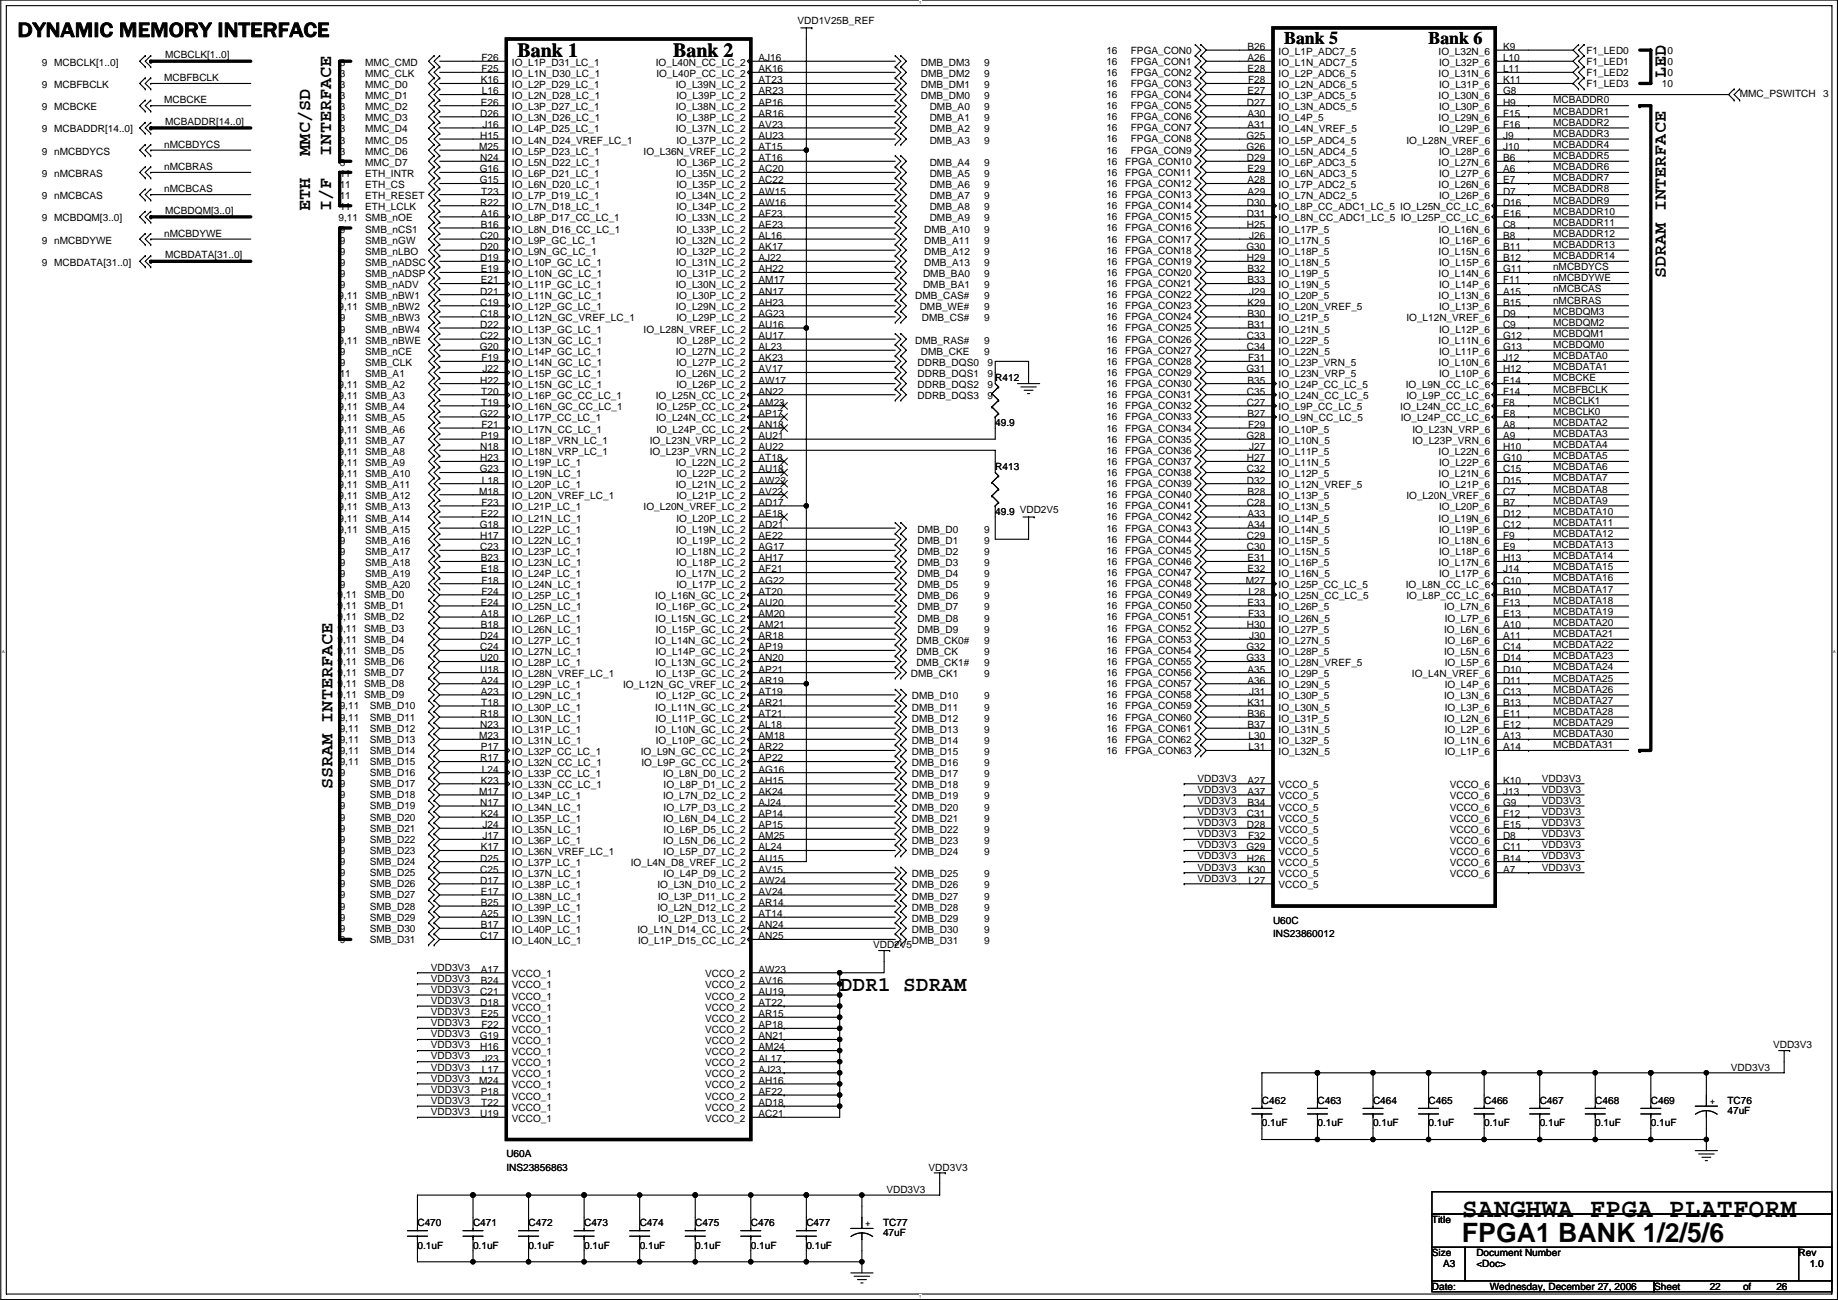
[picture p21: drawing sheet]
<svg xmlns="http://www.w3.org/2000/svg" width="420mm" height="297mm" viewBox="0 0 420 297" stroke-linecap="round" stroke-linejoin="round" font-family="sans-serif">
<defs><g id="words">
<g font-size="6.1">
<text x="334.2" y="278.1">SANGHWA FPGA PLATFORM</text>
<text x="334.2" y="283.7">FPGA1 BANK 1/2/5/6</text>
</g>
<g font-size="4.8">
<text x="4" y="8.4">DYNAMIC MEMORY INTERFACE</text>
<text x="191.9" y="226.3">DDR1 SDRAM</text>
</g>
<g font-size="4.6">
<text x="118.3" y="13.1">Bank 1</text>
<text x="153.8" y="13.1">Bank 2</text>
</g>
<g font-size="4.1">
<text x="293.5" y="10.1">Bank 5</text>
<text x="326.6" y="10.1">Bank 6</text>
<text x="380.8" y="17.8" transform="rotate(-90 380.8 17.8)">LED</text>
<text x="70.9" y="35.6" transform="rotate(-90 70.9 35.6)">MMC/SD</text>
<text x="75.7" y="35.6" transform="rotate(-90 75.7 35.6)">INTERFACE</text>
<text x="70.9" y="48.3" transform="rotate(-90 70.9 48.3)">ETH</text>
<text x="75.7" y="48.3" transform="rotate(-90 75.7 48.3)">I/F</text>
<text x="380.8" y="63.5" transform="rotate(-90 380.8 63.5)">SDRAM INTERFACE</text>
<text x="76" y="180.4" transform="rotate(-90 76 180.4)">SSRAM INTERFACE</text>
</g>
<g font-size="2.3">
<text x="182.3" y="5.4">VDD1V25B_REF</text>
<text x="285.2" y="11.4">B26</text>
<text x="343.6" y="11.4">K9</text>
<text x="9.6" y="15">9 MCBCLK[1..0]</text>
<text x="37.8" y="13.2">MCBCLK[1..0]</text>
<text x="77.6" y="15">3</text>
<text x="77.6" y="17.6">3</text>
<text x="83.5" y="15">MMC_CMD</text>
<text x="83.5" y="17.6">MMC_CLK</text>
<text x="110" y="14">F26</text>
<text x="110" y="16.5">F25</text>
<text x="117" y="15">IO_L1P_D31_LC_1</text>
<text x="117" y="17.6">IO_L1N_D30_LC_1</text>
<text x="149.9" y="15">IO_L40N_CC_LC_2</text>
<text x="150" y="17.6">IO_L40P_CC_LC_2</text>
<text x="173.4" y="14">AJ16</text>
<text x="173.4" y="16.5">AK16</text>
<text x="210.5" y="17.6">DMB_DM2</text>
<text x="210.5" y="15">DMB_DM3</text>
<text x="225" y="17.6">9</text>
<text x="225" y="15">9</text>
<text x="252.9" y="12.2">16</text>
<text x="252.9" y="14.8">16</text>
<text x="252.9" y="17.3">16</text>
<text x="258.5" y="12.2">FPGA_CON0</text>
<text x="258.5" y="14.8">FPGA_CON1</text>
<text x="258.5" y="17.3">FPGA_CON2</text>
<text x="285.2" y="14">A26</text>
<text x="285.2" y="16.5">E28</text>
<text x="292.3" y="12.5">IO_L1P_ADC7_5</text>
<text x="292.3" y="15">IO_L1N_ADC7_5</text>
<text x="292.3" y="17.6">IO_L2P_ADC6_5</text>
<text x="328.9" y="17.6">IO_L31N_6</text>
<text x="328.9" y="12.5">IO_L32N_6</text>
<text x="329" y="15">IO_L32P_6</text>
<text x="343.6" y="14">L10</text>
<text x="343.6" y="16.5">L11</text>
<text x="362.6" y="12.2">F1_LED0</text>
<text x="362.6" y="14.8">F1_LED1</text>
<text x="362.6" y="17.3">F1_LED2</text>
<text x="379.9" y="12.2">10</text>
<text x="379.9" y="14.8">10</text>
<text x="379.9" y="17.3">10</text>
<text x="9.6" y="20.1">9 MCBFBCLK</text>
<text x="37.5" y="23.6">MCBCKE</text>
<text x="37.5" y="18.6">MCBFBCLK</text>
<text x="77.6" y="20.1">3</text>
<text x="77.6" y="22.6">3</text>
<text x="83.5" y="20.1">MMC_D0</text>
<text x="83.5" y="22.6">MMC_D1</text>
<text x="109.9" y="19">K16</text>
<text x="110.2" y="21.6">L16</text>
<text x="117" y="20.1">IO_L2P_D29_LC_1</text>
<text x="117" y="22.6">IO_L2N_D28_LC_1</text>
<text x="154.5" y="20.1">IO_L39N_LC_2</text>
<text x="154.6" y="22.6">IO_L39P_LC_2</text>
<text x="173.4" y="21.6">AR23</text>
<text x="173.4" y="19">AT23</text>
<text x="210.5" y="20.1">DMB_DM1</text>
<text x="210.5" y="22.6">DMB_DM0</text>
<text x="225" y="20.1">9</text>
<text x="225" y="22.6">9</text>
<text x="252.9" y="22.4">16</text>
<text x="252.9" y="19.9">16</text>
<text x="258.5" y="22.4">FPGA_CON4</text>
<text x="258.5" y="19.9">FPGA_CON3</text>
<text x="285.2" y="21.6">E27</text>
<text x="285.3" y="19">F28</text>
<text x="292.3" y="20.1">IO_L2N_ADC6_5</text>
<text x="292.3" y="22.6">IO_L3P_ADC5_5</text>
<text x="328.9" y="22.6">IO_L30N_6</text>
<text x="329" y="20.1">IO_L31P_6</text>
<text x="343.6" y="19">K11</text>
<text x="343.6" y="21.6">G8</text>
<text x="355" y="23.6">MCBADDR0</text>
<text x="362.6" y="19.9">F1_LED3</text>
<text x="379.9" y="19.9">10</text>
<text x="397.7" y="22.1">MMC_PSWITCH</text>
<text x="416.7" y="22.1">3</text>
<text x="9.6" y="25.2">9 MCBCKE</text>
<text x="37.8" y="28.5">MCBADDR[14..0]</text>
<text x="77.6" y="25.2">3</text>
<text x="77.6" y="27.7">3</text>
<text x="83.5" y="25.2">MMC_D2</text>
<text x="83.5" y="27.7">MMC_D3</text>
<text x="109.8" y="26.7">D26</text>
<text x="109.9" y="24.1">E26</text>
<text x="110.3" y="29.2">J16</text>
<text x="117" y="25.2">IO_L3P_D27_LC_1</text>
<text x="117" y="27.7">IO_L3N_D26_LC_1</text>
<text x="154.5" y="25.2">IO_L38N_LC_2</text>
<text x="154.6" y="27.7">IO_L38P_LC_2</text>
<text x="173.4" y="26.7">AR16</text>
<text x="173.4" y="29.2">AV23</text>
<text x="173.4" y="24.1">AP16</text>
<text x="212.5" y="25.2">DMB_A0</text>
<text x="212.5" y="27.7">DMB_A1</text>
<text x="225" y="25.2">9</text>
<text x="225" y="27.7">9</text>
<text x="252.9" y="24.9">16</text>
<text x="252.9" y="27.5">16</text>
<text x="258.5" y="24.9">FPGA_CON5</text>
<text x="258.5" y="27.5">FPGA_CON6</text>
<text x="285" y="24.1">D27</text>
<text x="285.2" y="26.7">A30</text>
<text x="285.2" y="29.2">A31</text>
<text x="292.3" y="25.2">IO_L3N_ADC5_5</text>
<text x="292.3" y="27.7">IO_L4P_5</text>
<text x="328.9" y="27.7">IO_L29N_6</text>
<text x="329" y="25.2">IO_L30P_6</text>
<text x="343.6" y="29.2">F16</text>
<text x="343.6" y="24.1">H9</text>
<text x="343.6" y="26.7">F15</text>
<text x="355" y="26.2">MCBADDR1</text>
<text x="355" y="28.7">MCBADDR2</text>
<text x="9.6" y="30.3">9 MCBADDR[14..0]</text>
<text x="9.6" y="35.3">9 nMCBDYCS</text>
<text x="37.5" y="33.8">nMCBDYCS</text>
<text x="77.6" y="30.3">3</text>
<text x="77.6" y="32.8">3</text>
<text x="77.6" y="35.3">3</text>
<text x="83.5" y="30.3">MMC_D4</text>
<text x="83.5" y="32.8">MMC_D5</text>
<text x="83.5" y="35.3">MMC_D6</text>
<text x="109.5" y="34.3">M25</text>
<text x="109.8" y="31.7">H15</text>
<text x="117" y="30.3">IO_L4P_D25_LC_1</text>
<text x="117" y="32.8">IO_L4N_D24_VREF_LC_1</text>
<text x="117" y="35.3">IO_L5P_D23_LC_1</text>
<text x="147.1" y="35.3">IO_L36N_VREF_LC_2</text>
<text x="154.5" y="30.3">IO_L37N_LC_2</text>
<text x="154.6" y="32.8">IO_L37P_LC_2</text>
<text x="173.4" y="34.3">AT15</text>
<text x="173.4" y="31.7">AU23</text>
<text x="212.5" y="30.3">DMB_A2</text>
<text x="212.5" y="32.8">DMB_A3</text>
<text x="225" y="30.3">9</text>
<text x="225" y="32.8">9</text>
<text x="252.9" y="30">16</text>
<text x="252.9" y="32.6">16</text>
<text x="252.9" y="35.1">16</text>
<text x="258.5" y="30">FPGA_CON7</text>
<text x="258.5" y="32.6">FPGA_CON8</text>
<text x="258.5" y="35.1">FPGA_CON9</text>
<text x="284.9" y="31.7">G25</text>
<text x="284.9" y="34.3">G26</text>
<text x="292.3" y="30.3">IO_L4N_VREF_5</text>
<text x="292.3" y="32.8">IO_L5P_ADC4_5</text>
<text x="292.3" y="35.3">IO_L5N_ADC4_5</text>
<text x="321.5" y="32.8">IO_L28N_VREF_6</text>
<text x="329" y="35.3">IO_L28P_6</text>
<text x="329" y="30.3">IO_L29P_6</text>
<text x="343.6" y="31.7">J9</text>
<text x="343.6" y="34.3">J10</text>
<text x="355" y="31.3">MCBADDR3</text>
<text x="355" y="33.8">MCBADDR4</text>
<text x="9.6" y="40.4">9 nMCBRAS</text>
<text x="37.5" y="38.9">nMCBRAS</text>
<text x="77.6" y="40.4">11</text>
<text x="77.6" y="37.9">3</text>
<text x="83.5" y="40.4">ETH_INTR</text>
<text x="83.5" y="37.9">MMC_D7</text>
<text x="109.7" y="39.4">G16</text>
<text x="109.7" y="41.9">G15</text>
<text x="109.8" y="36.8">N24</text>
<text x="117" y="37.9">IO_L5N_D22_LC_1</text>
<text x="117" y="40.4">IO_L6P_D21_LC_1</text>
<text x="154.5" y="40.4">IO_L35N_LC_2</text>
<text x="154.6" y="37.9">IO_L36P_LC_2</text>
<text x="173.4" y="41.9">AC22</text>
<text x="173.4" y="36.8">AT16</text>
<text x="173.4" y="39.4">AC20</text>
<text x="212.5" y="40.4">DMB_A5</text>
<text x="212.5" y="37.9">DMB_A4</text>
<text x="225" y="40.4">9</text>
<text x="225" y="37.9">9</text>
<text x="252.9" y="37.6">16</text>
<text x="252.9" y="40.2">16</text>
<text x="257.2" y="37.6">FPGA_CON10</text>
<text x="257.2" y="40.2">FPGA_CON11</text>
<text x="285" y="36.8">D29</text>
<text x="285.2" y="39.4">E29</text>
<text x="285.2" y="41.9">A28</text>
<text x="292.3" y="37.9">IO_L6P_ADC3_5</text>
<text x="292.3" y="40.4">IO_L6N_ADC3_5</text>
<text x="328.9" y="37.9">IO_L27N_6</text>
<text x="329" y="40.4">IO_L27P_6</text>
<text x="343.6" y="39.4">A6</text>
<text x="343.6" y="41.9">E7</text>
<text x="343.6" y="36.8">B6</text>
<text x="355" y="36.3">MCBADDR5</text>
<text x="355" y="38.9">MCBADDR6</text>
<text x="355" y="41.4">MCBADDR7</text>
<text x="9.6" y="45.5">9 nMCBCAS</text>
<text x="37.5" y="44">nMCBCAS</text>
<text x="77.6" y="43">11</text>
<text x="77.6" y="45.5">11</text>
<text x="83.5" y="43">ETH_CS</text>
<text x="83.5" y="45.5">ETH_RESET</text>
<text x="109.8" y="47">R22</text>
<text x="110" y="44.4">T23</text>
<text x="117" y="43">IO_L6N_D20_LC_1</text>
<text x="117" y="45.5">IO_L7P_D19_LC_1</text>
<text x="154.5" y="45.5">IO_L34N_LC_2</text>
<text x="154.6" y="43">IO_L35P_LC_2</text>
<text x="173.4" y="47">AW16</text>
<text x="173.4" y="44.4">AW15</text>
<text x="212.5" y="43">DMB_A6</text>
<text x="212.5" y="45.5">DMB_A7</text>
<text x="225" y="43">9</text>
<text x="225" y="45.5">9</text>
<text x="252.9" y="42.7">16</text>
<text x="252.9" y="45.3">16</text>
<text x="252.9" y="47.8">16</text>
<text x="257.2" y="42.7">FPGA_CON12</text>
<text x="257.2" y="45.3">FPGA_CON13</text>
<text x="257.2" y="47.8">FPGA_CON14</text>
<text x="285" y="47">D30</text>
<text x="285.2" y="44.4">A29</text>
<text x="292.3" y="43">IO_L7P_ADC2_5</text>
<text x="292.3" y="45.5">IO_L7N_ADC2_5</text>
<text x="328.9" y="43">IO_L26N_6</text>
<text x="329" y="45.5">IO_L26P_6</text>
<text x="343.6" y="47">D16</text>
<text x="343.6" y="44.4">D7</text>
<text x="355" y="44">MCBADDR8</text>
<text x="355" y="46.5">MCBADDR9</text>
<text x="9.6" y="50.6">9 MCBDQM[3..0]</text>
<text x="37.8" y="48.8">MCBDQM[3..0]</text>
<text x="77.4" y="50.6">9,11</text>
<text x="77.6" y="53.1">9</text>
<text x="77.6" y="48">11</text>
<text x="83.5" y="53.1">SMB_nCS1</text>
<text x="83.5" y="48">ETH_LCLK</text>
<text x="83.5" y="50.6">SMB_nOE</text>
<text x="109.9" y="49.5">A16</text>
<text x="109.9" y="52.1">B16</text>
<text x="117" y="48">IO_L7N_D18_LC_1</text>
<text x="117" y="50.6">IO_L8P_D17_CC_LC_1</text>
<text x="117" y="53.1">IO_L8N_D16_CC_LC_1</text>
<text x="154.5" y="50.6">IO_L33N_LC_2</text>
<text x="154.6" y="53.1">IO_L33P_LC_2</text>
<text x="154.6" y="48">IO_L34P_LC_2</text>
<text x="173.4" y="52.1">AE23</text>
<text x="173.4" y="49.5">AF23</text>
<text x="211.3" y="53.1">DMB_A10</text>
<text x="212.5" y="48">DMB_A8</text>
<text x="212.5" y="50.6">DMB_A9</text>
<text x="225" y="53.1">9</text>
<text x="225" y="48">9</text>
<text x="225" y="50.6">9</text>
<text x="252.9" y="50.3">16</text>
<text x="252.9" y="52.9">16</text>
<text x="257.2" y="50.3">FPGA_CON15</text>
<text x="257.2" y="52.9">FPGA_CON16</text>
<text x="285" y="49.5">D31</text>
<text x="285" y="52.1">H25</text>
<text x="292.3" y="48">IO_L8P_CC_ADC1_LC_5 IO_L25N_CC_LC_6</text>
<text x="292.3" y="50.6">IO_L8N_CC_ADC1_LC_5 IO_L25P_CC_LC_6</text>
<text x="292.3" y="53.1">IO_L17P_5</text>
<text x="328.9" y="53.1">IO_L16N_6</text>
<text x="343.6" y="49.5">E16</text>
<text x="343.6" y="52.1">C8</text>
<text x="355" y="51.6">MCBADDR11</text>
<text x="355" y="49">MCBADDR10</text>
<text x="9.6" y="55.7">9 nMCBDYWE</text>
<text x="37.5" y="54.1">nMCBDYWE</text>
<text x="37.8" y="58.9">MCBDATA[31..0]</text>
<text x="77.6" y="55.7">9</text>
<text x="77.6" y="58.2">9</text>
<text x="83.5" y="55.7">SMB_nGW</text>
<text x="83.5" y="58.2">SMB_nLBO</text>
<text x="109.8" y="54.6">C20</text>
<text x="109.8" y="57.1">D20</text>
<text x="109.8" y="59.7">D19</text>
<text x="117" y="55.7">IO_L9P_GC_LC_1</text>
<text x="117" y="58.2">IO_L9N_GC_LC_1</text>
<text x="154.5" y="55.7">IO_L32N_LC_2</text>
<text x="154.6" y="58.2">IO_L32P_LC_2</text>
<text x="173.4" y="57.1">AK17</text>
<text x="173.4" y="59.7">AJ22</text>
<text x="173.4" y="54.6">AL16</text>
<text x="211.3" y="58.2">DMB_A12</text>
<text x="211.3" y="55.7">DMB_A11</text>
<text x="225" y="58.2">9</text>
<text x="225" y="55.7">9</text>
<text x="252.9" y="55.4">16</text>
<text x="252.9" y="58">16</text>
<text x="257.2" y="55.4">FPGA_CON17</text>
<text x="257.2" y="58">FPGA_CON18</text>
<text x="284.9" y="57.1">G30</text>
<text x="285" y="59.7">H29</text>
<text x="285.5" y="54.6">J26</text>
<text x="292.3" y="55.7">IO_L17N_5</text>
<text x="292.3" y="58.2">IO_L18P_5</text>
<text x="328.9" y="58.2">IO_L15N_6</text>
<text x="329" y="55.7">IO_L16P_6</text>
<text x="343.6" y="59.7">B12</text>
<text x="343.6" y="54.6">B8</text>
<text x="343.6" y="57.1">B11</text>
<text x="355" y="59.2">MCBADDR14</text>
<text x="355" y="56.7">MCBADDR13</text>
<text x="355" y="54.1">MCBADDR12</text>
<text x="9.6" y="60.7">9 MCBDATA[31..0]</text>
<text x="77.6" y="60.7">9</text>
<text x="77.6" y="63.3">9</text>
<text x="77.6" y="65.8">9</text>
<text x="83.5" y="60.7">SMB_nADSC</text>
<text x="83.5" y="63.3">SMB_nADSP</text>
<text x="83.5" y="65.8">SMB_nADV</text>
<text x="109.9" y="62.2">E19</text>
<text x="109.9" y="64.8">E21</text>
<text x="117" y="60.7">IO_L10P_GC_LC_1</text>
<text x="117" y="63.3">IO_L10N_GC_LC_1</text>
<text x="117" y="65.8">IO_L11P_GC_LC_1</text>
<text x="154.5" y="65.8">IO_L30N_LC_2</text>
<text x="154.5" y="60.7">IO_L31N_LC_2</text>
<text x="154.6" y="63.3">IO_L31P_LC_2</text>
<text x="173.4" y="62.2">AH22</text>
<text x="173.4" y="64.8">AM17</text>
<text x="211" y="63.3">DMB_BA0</text>
<text x="211" y="65.8">DMB_BA1</text>
<text x="211.3" y="60.7">DMB_A13</text>
<text x="225" y="60.7">9</text>
<text x="225" y="63.3">9</text>
<text x="225" y="65.8">9</text>
<text x="252.9" y="63">16</text>
<text x="252.9" y="65.6">16</text>
<text x="252.9" y="60.5">16</text>
<text x="257.2" y="63">FPGA_CON20</text>
<text x="257.2" y="65.6">FPGA_CON21</text>
<text x="257.2" y="60.5">FPGA_CON19</text>
<text x="285.2" y="62.2">B32</text>
<text x="285.2" y="64.8">B33</text>
<text x="292.3" y="60.7">IO_L18N_5</text>
<text x="292.3" y="63.3">IO_L19P_5</text>
<text x="292.3" y="65.8">IO_L19N_5</text>
<text x="328.9" y="63.3">IO_L14N_6</text>
<text x="329" y="65.8">IO_L14P_6</text>
<text x="329" y="60.7">IO_L15P_6</text>
<text x="343.6" y="64.8">F11</text>
<text x="343.6" y="62.2">G11</text>
<text x="355" y="64.3">nMCBDYWE</text>
<text x="355" y="61.7">nMCBDYCS</text>
<text x="77.4" y="70.9">9,11</text>
<text x="77.4" y="68.4">9,11</text>
<text x="83.5" y="70.9">SMB_nBW2</text>
<text x="83.5" y="68.4">SMB_nBW1</text>
<text x="109.8" y="67.3">D21</text>
<text x="109.8" y="69.8">C19</text>
<text x="117" y="68.4">IO_L11N_GC_LC_1</text>
<text x="117" y="70.9">IO_L12P_GC_LC_1</text>
<text x="154.5" y="70.9">IO_L29N_LC_2</text>
<text x="154.6" y="68.4">IO_L30P_LC_2</text>
<text x="173.4" y="67.3">AN17</text>
<text x="173.4" y="69.8">AH23</text>
<text x="209.2" y="68.4">DMB_CAS#</text>
<text x="210.2" y="70.9">DMB_WE#</text>
<text x="225" y="68.4">9</text>
<text x="225" y="70.9">9</text>
<text x="252.9" y="68.1">16</text>
<text x="252.9" y="70.7">16</text>
<text x="257.2" y="68.1">FPGA_CON22</text>
<text x="257.2" y="70.7">FPGA_CON23</text>
<text x="285.2" y="69.8">K29</text>
<text x="285.5" y="67.3">J29</text>
<text x="292.3" y="68.4">IO_L20P_5</text>
<text x="292.3" y="70.9">IO_L20N_VREF_5</text>
<text x="328.9" y="68.4">IO_L13N_6</text>
<text x="329" y="70.9">IO_L13P_6</text>
<text x="343.6" y="69.8">B15</text>
<text x="343.6" y="67.3">A15</text>
<text x="355" y="69.4">nMCBRAS</text>
<text x="355" y="66.8">nMCBCAS</text>
<text x="355" y="71.9">MCBDQM3</text>
<text x="77.6" y="73.4">9</text>
<text x="77.6" y="76">9</text>
<text x="83.5" y="73.4">SMB_nBW3</text>
<text x="83.5" y="76">SMB_nBW4</text>
<text x="109.8" y="72.4">C18</text>
<text x="109.8" y="74.9">D22</text>
<text x="109.8" y="77.5">C22</text>
<text x="117" y="73.4">IO_L12N_GC_VREF_LC_1</text>
<text x="117" y="76">IO_L13P_GC_LC_1</text>
<text x="147.1" y="76">IO_L28N_VREF_LC_2</text>
<text x="154.6" y="73.4">IO_L29P_LC_2</text>
<text x="173.4" y="74.9">AU16</text>
<text x="173.4" y="77.5">AU17</text>
<text x="173.4" y="72.4">AG23</text>
<text x="210.7" y="73.4">DMB_CS#</text>
<text x="225" y="73.4">9</text>
<text x="252.9" y="73.2">16</text>
<text x="252.9" y="75.7">16</text>
<text x="257.2" y="73.2">FPGA_CON24</text>
<text x="257.2" y="75.7">FPGA_CON25</text>
<text x="285" y="77.5">C33</text>
<text x="285.2" y="72.4">B30</text>
<text x="285.2" y="74.9">B31</text>
<text x="292.3" y="73.4">IO_L21P_5</text>
<text x="292.3" y="76">IO_L21N_5</text>
<text x="321.5" y="73.4">IO_L12N_VREF_6</text>
<text x="329" y="76">IO_L12P_6</text>
<text x="343.6" y="72.4">D9</text>
<text x="343.6" y="74.9">C9</text>
<text x="343.6" y="77.5">G12</text>
<text x="355" y="77">MCBDQM1</text>
<text x="355" y="74.4">MCBDQM2</text>
<text x="77.4" y="78.5">9,11</text>
<text x="77.6" y="81.1">9</text>
<text x="77.6" y="83.6">9</text>
<text x="83.5" y="78.5">SMB_nBWE</text>
<text x="83.5" y="81.1">SMB_nCE</text>
<text x="83.5" y="83.6">SMB_CLK</text>
<text x="109.7" y="80">G20</text>
<text x="110" y="82.5">F19</text>
<text x="117" y="78.5">IO_L13N_GC_LC_1</text>
<text x="117" y="81.1">IO_L14P_GC_LC_1</text>
<text x="117" y="83.6">IO_L14N_GC_LC_1</text>
<text x="154.5" y="81.1">IO_L27N_LC_2</text>
<text x="154.6" y="83.6">IO_L27P_LC_2</text>
<text x="154.6" y="78.5">IO_L28P_LC_2</text>
<text x="173.4" y="82.5">AK23</text>
<text x="173.4" y="80">AL23</text>
<text x="209.2" y="78.5">DMB_RAS#</text>
<text x="209.7" y="83.6">DDRB_DQS0</text>
<text x="210.5" y="81.1">DMB_CKE</text>
<text x="225" y="78.5">9</text>
<text x="225" y="81.1">9</text>
<text x="225.7" y="83.6">9</text>
<text x="252.9" y="78.3">16</text>
<text x="252.9" y="80.8">16</text>
<text x="252.9" y="83.4">16</text>
<text x="257.2" y="78.3">FPGA_CON26</text>
<text x="257.2" y="80.8">FPGA_CON27</text>
<text x="257.2" y="83.4">FPGA_CON28</text>
<text x="285" y="80">C34</text>
<text x="285.3" y="82.5">F31</text>
<text x="292.3" y="78.5">IO_L22P_5</text>
<text x="292.3" y="81.1">IO_L22N_5</text>
<text x="292.3" y="83.6">IO_L23P_VRN_5</text>
<text x="328.9" y="83.6">IO_L10N_6</text>
<text x="328.9" y="78.5">IO_L11N_6</text>
<text x="329" y="81.1">IO_L11P_6</text>
<text x="343.6" y="80">G13</text>
<text x="343.6" y="82.5">J12</text>
<text x="355" y="82.1">MCBDATA0</text>
<text x="355" y="79.5">MCBDQM0</text>
<text x="77.4" y="88.7">9,11</text>
<text x="77.6" y="86.1">11</text>
<text x="83.5" y="88.7">SMB_A2</text>
<text x="83.5" y="86.1">SMB_A1</text>
<text x="109.8" y="87.6">H22</text>
<text x="110.3" y="85.1">J22</text>
<text x="117" y="86.1">IO_L15P_GC_LC_1</text>
<text x="117" y="88.7">IO_L15N_GC_LC_1</text>
<text x="154.5" y="86.1">IO_L26N_LC_2</text>
<text x="154.6" y="88.7">IO_L26P_LC_2</text>
<text x="173.4" y="87.6">AW17</text>
<text x="173.4" y="85.1">AV17</text>
<text x="209.7" y="86.1">DDRB_DQS1</text>
<text x="209.7" y="88.7">DDRB_DQS2</text>
<text x="225.7" y="86.1">9</text>
<text x="225.7" y="88.7">9</text>
<text x="227.5" y="87.2">R412</text>
<text x="252.9" y="85.9">16</text>
<text x="252.9" y="88.4">16</text>
<text x="257.2" y="85.9">FPGA_CON29</text>
<text x="257.2" y="88.4">FPGA_CON30</text>
<text x="284.9" y="85.1">G31</text>
<text x="285.2" y="87.6">B35</text>
<text x="292.3" y="86.1">IO_L23N_VRP_5</text>
<text x="292.3" y="88.7">IO_L24P_CC_LC_5</text>
<text x="321.4" y="88.7">IO_L9N_CC_LC_6</text>
<text x="329" y="86.1">IO_L10P_6</text>
<text x="343.6" y="87.6">E14</text>
<text x="343.6" y="85.1">H12</text>
<text x="355" y="89.7">MCBFBCLK</text>
<text x="355" y="84.6">MCBDATA1</text>
<text x="355" y="87.1">MCBCKE</text>
<text x="77.4" y="91.2">9,11</text>
<text x="77.4" y="93.8">9,11</text>
<text x="83.5" y="91.2">SMB_A3</text>
<text x="83.5" y="93.8">SMB_A4</text>
<text x="109.7" y="95.2">G22</text>
<text x="110" y="90.2">T20</text>
<text x="110" y="92.7">T19</text>
<text x="117" y="91.2">IO_L16P_GC_CC_LC_1</text>
<text x="117" y="93.8">IO_L16N_GC_CC_LC_1</text>
<text x="149.9" y="91.2">IO_L25N_CC_LC_2</text>
<text x="150" y="93.8">IO_L25P_CC_LC_2</text>
<text x="173.4" y="95.2">AP17</text>
<text x="173.4" y="90.2">AN22</text>
<text x="173.4" y="92.7">AM23</text>
<text x="209.7" y="91.2">DDRB_DQS3</text>
<text x="225.7" y="91.2">9</text>
<text x="252.9" y="91">16</text>
<text x="252.9" y="93.5">16</text>
<text x="257.2" y="91">FPGA_CON31</text>
<text x="257.2" y="93.5">FPGA_CON32</text>
<text x="285" y="90.2">C35</text>
<text x="285" y="92.7">C27</text>
<text x="285.2" y="95.2">B27</text>
<text x="292.3" y="91.2">IO_L24N_CC_LC_5</text>
<text x="292.3" y="93.8">IO_L9P_CC_LC_5</text>
<text x="320.1" y="93.8">IO_L24N_CC_LC_6</text>
<text x="321.5" y="91.2">IO_L9P_CC_LC_6</text>
<text x="343.6" y="92.7">F8</text>
<text x="343.6" y="90.2">F14</text>
<text x="343.6" y="95.2">E8</text>
<text x="355" y="92.2">MCBCLK1</text>
<text x="355" y="94.8">MCBCLK0</text>
<text x="77.4" y="96.3">9,11</text>
<text x="77.4" y="98.8">9,11</text>
<text x="77.4" y="101.4">9,11</text>
<text x="83.5" y="96.3">SMB_A5</text>
<text x="83.5" y="98.8">SMB_A6</text>
<text x="83.5" y="101.4">SMB_A7</text>
<text x="109.9" y="100.3">P19</text>
<text x="110" y="97.8">F21</text>
<text x="117" y="96.3">IO_L17P_CC_LC_1</text>
<text x="117" y="98.8">IO_L17N_CC_LC_1</text>
<text x="117" y="101.4">IO_L18P_VRN_LC_1</text>
<text x="148.5" y="101.4">IO_L23N_VRP_LC_2</text>
<text x="149.9" y="96.3">IO_L24N_CC_LC_2</text>
<text x="150" y="98.8">IO_L24P_CC_LC_2</text>
<text x="173.4" y="100.3">AU21</text>
<text x="173.4" y="97.8">AN18</text>
<text x="227.5" y="97.3">49.9</text>
<text x="252.9" y="101.1">16</text>
<text x="252.9" y="96.1">16</text>
<text x="252.9" y="98.6">16</text>
<text x="257.2" y="101.1">FPGA_CON35</text>
<text x="257.2" y="96.1">FPGA_CON33</text>
<text x="257.2" y="98.6">FPGA_CON34</text>
<text x="284.9" y="100.3">G28</text>
<text x="285.3" y="97.8">F29</text>
<text x="292.3" y="96.3">IO_L9N_CC_LC_5</text>
<text x="292.3" y="98.8">IO_L10P_5</text>
<text x="292.3" y="101.4">IO_L10N_5</text>
<text x="320.2" y="96.3">IO_L24P_CC_LC_6</text>
<text x="322.9" y="101.4">IO_L23P_VRN_6</text>
<text x="322.9" y="98.8">IO_L23N_VRP_6</text>
<text x="343.6" y="100.3">A9</text>
<text x="343.6" y="97.8">A8</text>
<text x="355" y="99.8">MCBDATA3</text>
<text x="355" y="97.3">MCBDATA2</text>
<text x="77.4" y="106.5">9,11</text>
<text x="77.4" y="103.9">9,11</text>
<text x="83.5" y="106.5">SMB_A9</text>
<text x="83.5" y="103.9">SMB_A8</text>
<text x="109.7" y="107.9">G23</text>
<text x="109.8" y="102.9">N18</text>
<text x="109.8" y="105.4">H23</text>
<text x="117" y="103.9">IO_L18N_VRP_LC_1</text>
<text x="117" y="106.5">IO_L19P_LC_1</text>
<text x="148.5" y="103.9">IO_L23P_VRN_LC_2</text>
<text x="154.5" y="106.5">IO_L22N_LC_2</text>
<text x="173.4" y="107.9">AU18</text>
<text x="173.4" y="105.4">AT18</text>
<text x="173.4" y="102.9">AU22</text>
<text x="227.5" y="107.5">R413</text>
<text x="252.9" y="103.7">16</text>
<text x="252.9" y="106.2">16</text>
<text x="257.2" y="103.7">FPGA_CON36</text>
<text x="257.2" y="106.2">FPGA_CON37</text>
<text x="285" y="105.4">H27</text>
<text x="285" y="107.9">C32</text>
<text x="285.5" y="102.9">J27</text>
<text x="292.3" y="103.9">IO_L11P_5</text>
<text x="292.3" y="106.5">IO_L11N_5</text>
<text x="328.9" y="103.9">IO_L22N_6</text>
<text x="329" y="106.5">IO_L22P_6</text>
<text x="343.6" y="105.4">G10</text>
<text x="343.6" y="107.9">C15</text>
<text x="343.6" y="102.9">H10</text>
<text x="355" y="102.4">MCBDATA4</text>
<text x="355" y="104.9">MCBDATA5</text>
<text x="355" y="107.5">MCBDATA6</text>
<text x="77.4" y="109">9,11</text>
<text x="77.4" y="111.5">9,11</text>
<text x="83.5" y="109">SMB_A10</text>
<text x="83.5" y="111.5">SMB_A11</text>
<text x="109.5" y="113">M18</text>
<text x="110.2" y="110.5">L18</text>
<text x="117" y="109">IO_L19N_LC_1</text>
<text x="117" y="111.5">IO_L20P_LC_1</text>
<text x="154.5" y="111.5">IO_L21N_LC_2</text>
<text x="154.6" y="109">IO_L22P_LC_2</text>
<text x="173.4" y="113">AV22</text>
<text x="173.4" y="110.5">AW22</text>
<text x="252.9" y="113.8">16</text>
<text x="252.9" y="108.8">16</text>
<text x="252.9" y="111.3">16</text>
<text x="257.2" y="113.8">FPGA_CON40</text>
<text x="257.2" y="108.8">FPGA_CON38</text>
<text x="257.2" y="111.3">FPGA_CON39</text>
<text x="285" y="110.5">D32</text>
<text x="285.2" y="113">B28</text>
<text x="292.3" y="109">IO_L12P_5</text>
<text x="292.3" y="111.5">IO_L12N_VREF_5</text>
<text x="328.9" y="109">IO_L21N_6</text>
<text x="329" y="111.5">IO_L21P_6</text>
<text x="343.6" y="113">C7</text>
<text x="343.6" y="110.5">D15</text>
<text x="355" y="110">MCBDATA7</text>
<text x="355" y="112.5">MCBDATA8</text>
<text x="77.4" y="114.1">9,11</text>
<text x="77.4" y="116.6">9,11</text>
<text x="77.4" y="119.2">9,11</text>
<text x="83.5" y="114.1">SMB_A12</text>
<text x="83.5" y="116.6">SMB_A13</text>
<text x="83.5" y="119.2">SMB_A14</text>
<text x="109.9" y="118.1">E22</text>
<text x="110" y="115.6">F23</text>
<text x="117" y="114.1">IO_L20N_VREF_LC_1</text>
<text x="117" y="116.6">IO_L21P_LC_1</text>
<text x="117" y="119.2">IO_L21N_LC_1</text>
<text x="147.1" y="116.6">IO_L20N_VREF_LC_2</text>
<text x="154.6" y="119.2">IO_L20P_LC_2</text>
<text x="154.6" y="114.1">IO_L21P_LC_2</text>
<text x="173.4" y="115.6">AD17</text>
<text x="173.4" y="118.1">AE18</text>
<text x="227.5" y="117.6">49.9 VDD2V5</text>
<text x="252.9" y="116.4">16</text>
<text x="252.9" y="118.9">16</text>
<text x="257.2" y="116.4">FPGA_CON41</text>
<text x="257.2" y="118.9">FPGA_CON42</text>
<text x="285" y="115.6">C28</text>
<text x="285.2" y="118.1">A33</text>
<text x="292.3" y="114.1">IO_L13P_5</text>
<text x="292.3" y="116.6">IO_L13N_5</text>
<text x="292.3" y="119.2">IO_L14P_5</text>
<text x="321.5" y="114.1">IO_L20N_VREF_6</text>
<text x="328.9" y="119.2">IO_L19N_6</text>
<text x="329" y="116.6">IO_L20P_6</text>
<text x="343.6" y="115.6">B7</text>
<text x="343.6" y="118.1">D12</text>
<text x="355" y="115.1">MCBDATA9</text>
<text x="355" y="117.6">MCBDATA10</text>
<text x="77.4" y="121.7">9,11</text>
<text x="77.6" y="124.2">9</text>
<text x="83.5" y="121.7">SMB_A15</text>
<text x="83.5" y="124.2">SMB_A16</text>
<text x="109.7" y="120.6">G18</text>
<text x="109.8" y="123.2">H17</text>
<text x="109.8" y="125.7">C23</text>
<text x="117" y="121.7">IO_L22P_LC_1</text>
<text x="117" y="124.2">IO_L22N_LC_1</text>
<text x="154.5" y="121.7">IO_L19N_LC_2</text>
<text x="154.6" y="124.2">IO_L19P_LC_2</text>
<text x="173.4" y="123.2">AE22</text>
<text x="173.4" y="125.7">AG17</text>
<text x="173.4" y="120.6">AD21</text>
<text x="209.7" y="121.7">DMB_D0</text>
<text x="209.7" y="124.2">DMB_D1</text>
<text x="225" y="121.7">9</text>
<text x="225" y="124.2">9</text>
<text x="252.9" y="121.5">16</text>
<text x="252.9" y="124">16</text>
<text x="257.2" y="121.5">FPGA_CON43</text>
<text x="257.2" y="124">FPGA_CON44</text>
<text x="285" y="123.2">C29</text>
<text x="285" y="125.7">C30</text>
<text x="285.2" y="120.6">A34</text>
<text x="292.3" y="121.7">IO_L14N_5</text>
<text x="292.3" y="124.2">IO_L15P_5</text>
<text x="328.9" y="124.2">IO_L18N_6</text>
<text x="329" y="121.7">IO_L19P_6</text>
<text x="343.6" y="125.7">E9</text>
<text x="343.6" y="120.6">C12</text>
<text x="343.6" y="123.2">F9</text>
<text x="355" y="125.2">MCBDATA13</text>
<text x="355" y="122.7">MCBDATA12</text>
<text x="355" y="120.2">MCBDATA11</text>
<text x="77.6" y="126.8">9</text>
<text x="77.6" y="129.3">9</text>
<text x="77.6" y="131.9">9</text>
<text x="83.5" y="126.8">SMB_A17</text>
<text x="83.5" y="129.3">SMB_A18</text>
<text x="83.5" y="131.9">SMB_A19</text>
<text x="109.9" y="128.3">B23</text>
<text x="109.9" y="130.8">E18</text>
<text x="117" y="126.8">IO_L23P_LC_1</text>
<text x="117" y="129.3">IO_L23N_LC_1</text>
<text x="117" y="131.9">IO_L24P_LC_1</text>
<text x="154.5" y="131.9">IO_L17N_LC_2</text>
<text x="154.5" y="126.8">IO_L18N_LC_2</text>
<text x="154.6" y="129.3">IO_L18P_LC_2</text>
<text x="173.4" y="128.3">AH17</text>
<text x="173.4" y="130.8">AF21</text>
<text x="209.7" y="129.3">DMB_D3</text>
<text x="209.7" y="131.9">DMB_D4</text>
<text x="209.7" y="126.8">DMB_D2</text>
<text x="225" y="129.3">9</text>
<text x="225" y="131.9">9</text>
<text x="225" y="126.8">9</text>
<text x="252.9" y="126.5">16</text>
<text x="252.9" y="129.1">16</text>
<text x="252.9" y="131.6">16</text>
<text x="257.2" y="126.5">FPGA_CON45</text>
<text x="257.2" y="129.1">FPGA_CON46</text>
<text x="257.2" y="131.6">FPGA_CON47</text>
<text x="285.2" y="128.3">E31</text>
<text x="285.2" y="130.8">E32</text>
<text x="292.3" y="126.8">IO_L15N_5</text>
<text x="292.3" y="129.3">IO_L16P_5</text>
<text x="292.3" y="131.9">IO_L16N_5</text>
<text x="328.9" y="129.3">IO_L17N_6</text>
<text x="329" y="131.9">IO_L17P_6</text>
<text x="329" y="126.8">IO_L18P_6</text>
<text x="343.6" y="130.8">J14</text>
<text x="343.6" y="128.3">H13</text>
<text x="355" y="130.3">MCBDATA15</text>
<text x="355" y="127.8">MCBDATA14</text>
<text x="77.1" y="136.7">9,11</text>
<text x="77.6" y="134.4">9</text>
<text x="83.2" y="136.7">SMB_D0</text>
<text x="83.5" y="134.4">SMB_A20</text>
<text x="110" y="133.3">F18</text>
<text x="110" y="135.9">F24</text>
<text x="117" y="134.4">IO_L24N_LC_1</text>
<text x="117" y="136.9">IO_L25P_LC_1</text>
<text x="149.8" y="136.9">IO_L16N_GC_LC_2</text>
<text x="154.6" y="134.4">IO_L17P_LC_2</text>
<text x="173.4" y="135.9">AT20</text>
<text x="173.4" y="133.3">AG22</text>
<text x="209.7" y="136.9">DMB_D6</text>
<text x="209.7" y="134.4">DMB_D5</text>
<text x="225" y="136.9">9</text>
<text x="225" y="134.4">9</text>
<text x="252.9" y="134.2">16</text>
<text x="252.9" y="136.7">16</text>
<text x="257.2" y="134.2">FPGA_CON48</text>
<text x="257.2" y="136.7">FPGA_CON49</text>
<text x="284.8" y="133.3">M27</text>
<text x="285.4" y="135.9">L28</text>
<text x="292.3" y="134.4">IO_L25P_CC_LC_5</text>
<text x="292.3" y="136.9">IO_L25N_CC_LC_5</text>
<text x="321.4" y="134.4">IO_L8N_CC_LC_6</text>
<text x="321.5" y="136.9">IO_L8P_CC_LC_6</text>
<text x="343.6" y="135.9">B10</text>
<text x="343.6" y="133.3">C10</text>
<text x="355" y="137.9">MCBDATA18</text>
<text x="355" y="132.9">MCBDATA16</text>
<text x="355" y="135.4">MCBDATA17</text>
<text x="77.1" y="139.2">9,11</text>
<text x="77.1" y="141.8">9,11</text>
<text x="83.2" y="139.2">SMB_D1</text>
<text x="83.2" y="141.8">SMB_D2</text>
<text x="109.9" y="138.4">E24</text>
<text x="109.9" y="141">A18</text>
<text x="109.9" y="143.5">B18</text>
<text x="117" y="139.5">IO_L25N_LC_1</text>
<text x="117" y="142">IO_L26P_LC_1</text>
<text x="149.8" y="142">IO_L15N_GC_LC_2</text>
<text x="149.9" y="139.5">IO_L16P_GC_LC_2</text>
<text x="173.4" y="143.5">AM21</text>
<text x="173.4" y="138.4">AU20</text>
<text x="173.4" y="141">AM20</text>
<text x="209.7" y="142">DMB_D8</text>
<text x="209.7" y="139.5">DMB_D7</text>
<text x="225" y="142">9</text>
<text x="225" y="139.5">9</text>
<text x="252.9" y="139.2">16</text>
<text x="252.9" y="141.8">16</text>
<text x="257.2" y="139.2">FPGA_CON50</text>
<text x="257.2" y="141.8">FPGA_CON51</text>
<text x="285" y="143.5">H30</text>
<text x="285.2" y="138.4">E33</text>
<text x="285.3" y="141">F33</text>
<text x="292.3" y="139.5">IO_L26P_5</text>
<text x="292.3" y="142">IO_L26N_5</text>
<text x="330.1" y="139.5">IO_L7N_6</text>
<text x="330.3" y="142">IO_L7P_6</text>
<text x="343.6" y="141">E13</text>
<text x="343.6" y="143.5">A10</text>
<text x="343.6" y="138.4">F13</text>
<text x="355" y="143">MCBDATA20</text>
<text x="355" y="140.5">MCBDATA19</text>
<text x="77.1" y="144.3">9,11</text>
<text x="77.1" y="146.9">9,11</text>
<text x="77.1" y="149.4">9,11</text>
<text x="83.2" y="144.3">SMB_D3</text>
<text x="83.2" y="146.9">SMB_D4</text>
<text x="83.2" y="149.4">SMB_D5</text>
<text x="109.8" y="146">D24</text>
<text x="109.8" y="148.6">C24</text>
<text x="117" y="144.6">IO_L26N_LC_1</text>
<text x="117" y="147.1">IO_L27P_LC_1</text>
<text x="117" y="149.6">IO_L27N_LC_1</text>
<text x="149.8" y="147.1">IO_L14N_GC_LC_2</text>
<text x="149.9" y="149.6">IO_L14P_GC_LC_2</text>
<text x="149.9" y="144.6">IO_L15P_GC_LC_2</text>
<text x="173.4" y="148.6">AP19</text>
<text x="173.4" y="146">AR18</text>
<text x="209.5" y="147.1">DMB_CK0#</text>
<text x="209.5" y="149.6">DMB_CK</text>
<text x="209.7" y="144.6">DMB_D9</text>
<text x="225" y="147.1">9</text>
<text x="225" y="144.6">9</text>
<text x="225" y="149.6">9</text>
<text x="252.9" y="144.3">16</text>
<text x="252.9" y="146.9">16</text>
<text x="252.9" y="149.4">16</text>
<text x="257.2" y="144.3">FPGA_CON52</text>
<text x="257.2" y="146.9">FPGA_CON53</text>
<text x="257.2" y="149.4">FPGA_CON54</text>
<text x="284.9" y="148.6">G32</text>
<text x="285.5" y="146">J30</text>
<text x="292.3" y="144.6">IO_L27P_5</text>
<text x="292.3" y="147.1">IO_L27N_5</text>
<text x="292.3" y="149.6">IO_L28P_5</text>
<text x="330.1" y="149.6">IO_L5N_6</text>
<text x="330.1" y="144.6">IO_L6N_6</text>
<text x="330.3" y="147.1">IO_L6P_6</text>
<text x="343.6" y="146">A11</text>
<text x="343.6" y="148.6">C14</text>
<text x="355" y="145.6">MCBDATA21</text>
<text x="355" y="148.1">MCBDATA22</text>
<text x="77.1" y="151.9">9,11</text>
<text x="77.1" y="154.5">9,11</text>
<text x="83.2" y="151.9">SMB_D6</text>
<text x="83.2" y="154.5">SMB_D7</text>
<text x="109.8" y="151.1">U20</text>
<text x="109.8" y="153.7">U18</text>
<text x="117" y="152.2">IO_L28P_LC_1</text>
<text x="117" y="154.7">IO_L28N_VREF_LC_1</text>
<text x="149.8" y="152.2">IO_L13N_GC_LC_2</text>
<text x="149.9" y="154.7">IO_L13P_GC_LC_2</text>
<text x="173.4" y="153.7">AP21</text>
<text x="173.4" y="151.1">AN20</text>
<text x="208.2" y="154.7">DMB_CK1</text>
<text x="209.5" y="152.2">DMB_CK1#</text>
<text x="225" y="152.2">9</text>
<text x="225" y="154.7">9</text>
<text x="252.9" y="151.9">16</text>
<text x="252.9" y="154.5">16</text>
<text x="257.2" y="151.9">FPGA_CON55</text>
<text x="257.2" y="154.5">FPGA_CON56</text>
<text x="284.9" y="151.1">G33</text>
<text x="285.2" y="153.7">A35</text>
<text x="292.3" y="152.2">IO_L28N_VREF_5</text>
<text x="292.3" y="154.7">IO_L29P_5</text>
<text x="322.8" y="154.7">IO_L4N_VREF_6</text>
<text x="330.3" y="152.2">IO_L5P_6</text>
<text x="343.6" y="151.1">D14</text>
<text x="343.6" y="153.7">D10</text>
<text x="355" y="155.7">MCBDATA25</text>
<text x="355" y="153.2">MCBDATA24</text>
<text x="355" y="150.6">MCBDATA23</text>
<text x="77.1" y="157">9,11</text>
<text x="77.1" y="159.6">9,11</text>
<text x="83.2" y="157">SMB_D8</text>
<text x="83.2" y="159.6">SMB_D9</text>
<text x="109.9" y="156.2">A24</text>
<text x="109.9" y="158.7">A23</text>
<text x="110" y="161.3">T18</text>
<text x="117" y="157.3">IO_L29P_LC_1</text>
<text x="117" y="159.8">IO_L29N_LC_1</text>
<text x="142.4" y="157.3">IO_L12N_GC_VREF_LC_2</text>
<text x="149.9" y="159.8">IO_L12P_GC_LC_2</text>
<text x="173.4" y="158.7">AT19</text>
<text x="173.4" y="161.3">AR21</text>
<text x="173.4" y="156.2">AR19</text>
<text x="208.5" y="159.8">DMB_D10</text>
<text x="225" y="159.8">9</text>
<text x="252.9" y="157">16</text>
<text x="252.9" y="159.6">16</text>
<text x="257.2" y="157">FPGA_CON57</text>
<text x="257.2" y="159.6">FPGA_CON58</text>
<text x="285.2" y="156.2">A36</text>
<text x="285.2" y="161.3">K31</text>
<text x="285.5" y="158.7">J31</text>
<text x="292.3" y="157.3">IO_L29N_5</text>
<text x="292.3" y="159.8">IO_L30P_5</text>
<text x="330.1" y="159.8">IO_L3N_6</text>
<text x="330.3" y="157.3">IO_L4P_6</text>
<text x="343.6" y="161.3">B13</text>
<text x="343.6" y="156.2">D11</text>
<text x="343.6" y="158.7">C13</text>
<text x="355" y="158.3">MCBDATA26</text>
<text x="355" y="160.8">MCBDATA27</text>
<text x="77.6" y="162.1">9,11</text>
<text x="77.6" y="164.6">9,11</text>
<text x="77.6" y="167.2">9,11</text>
<text x="84.5" y="162.1">SMB_D10</text>
<text x="84.5" y="164.6">SMB_D11</text>
<text x="84.5" y="167.2">SMB_D12</text>
<text x="109.8" y="163.8">R18</text>
<text x="109.8" y="166.4">N23</text>
<text x="117" y="162.3">IO_L30P_LC_1</text>
<text x="117" y="164.9">IO_L30N_LC_1</text>
<text x="117" y="167.4">IO_L31P_LC_1</text>
<text x="149.8" y="167.4">IO_L10N_GC_LC_2</text>
<text x="149.8" y="162.3">IO_L11N_GC_LC_2</text>
<text x="149.9" y="164.9">IO_L11P_GC_LC_2</text>
<text x="173.4" y="163.8">AT21</text>
<text x="173.4" y="166.4">AL18</text>
<text x="208.5" y="162.3">DMB_D11</text>
<text x="208.5" y="164.9">DMB_D12</text>
<text x="208.5" y="167.4">DMB_D13</text>
<text x="225" y="162.3">9</text>
<text x="225" y="164.9">9</text>
<text x="225" y="167.4">9</text>
<text x="252.9" y="164.6">16</text>
<text x="252.9" y="167.2">16</text>
<text x="252.9" y="162.1">16</text>
<text x="257.2" y="164.6">FPGA_CON60</text>
<text x="257.2" y="167.2">FPGA_CON61</text>
<text x="257.2" y="162.1">FPGA_CON59</text>
<text x="285.2" y="163.8">B36</text>
<text x="285.2" y="166.4">B37</text>
<text x="292.3" y="162.3">IO_L30N_5</text>
<text x="292.3" y="164.9">IO_L31P_5</text>
<text x="292.3" y="167.4">IO_L31N_5</text>
<text x="330.1" y="164.9">IO_L2N_6</text>
<text x="330.3" y="167.4">IO_L2P_6</text>
<text x="330.3" y="162.3">IO_L3P_6</text>
<text x="343.6" y="166.4">E12</text>
<text x="343.6" y="163.8">E11</text>
<text x="355" y="163.3">MCBDATA28</text>
<text x="355" y="165.9">MCBDATA29</text>
<text x="77.6" y="169.7">9,11</text>
<text x="77.6" y="172.3">9,11</text>
<text x="84.5" y="169.7">SMB_D13</text>
<text x="84.5" y="172.3">SMB_D14</text>
<text x="109.5" y="168.9">M23</text>
<text x="109.8" y="174">R17</text>
<text x="109.9" y="171.4">P17</text>
<text x="117" y="170">IO_L31N_LC_1</text>
<text x="117" y="172.5">IO_L32P_CC_LC_1</text>
<text x="146.5" y="172.5">IO_L9N_GC_CC_LC_2</text>
<text x="149.9" y="170">IO_L10P_GC_LC_2</text>
<text x="173.4" y="168.9">AM18</text>
<text x="173.4" y="174">AP22</text>
<text x="173.4" y="171.4">AR22</text>
<text x="208.5" y="170">DMB_D14</text>
<text x="208.5" y="172.5">DMB_D15</text>
<text x="225" y="170">9</text>
<text x="225" y="172.5">9</text>
<text x="252.9" y="169.7">16</text>
<text x="252.9" y="172.3">16</text>
<text x="257.2" y="169.7">FPGA_CON62</text>
<text x="257.2" y="172.3">FPGA_CON63</text>
<text x="285.4" y="168.9">L30</text>
<text x="285.4" y="171.4">L31</text>
<text x="292.3" y="170">IO_L32P_5</text>
<text x="292.3" y="172.5">IO_L32N_5</text>
<text x="330.1" y="170">IO_L1N_6</text>
<text x="330.3" y="172.5">IO_L1P_6</text>
<text x="343.6" y="171.4">A14</text>
<text x="343.6" y="168.9">A13</text>
<text x="355" y="171">MCBDATA31</text>
<text x="355" y="168.4">MCBDATA30</text>
<text x="77.6" y="177.3">9</text>
<text x="77.6" y="179.9">9</text>
<text x="77.6" y="174.8">9,11</text>
<text x="84.5" y="177.3">SMB_D16</text>
<text x="84.5" y="179.9">SMB_D17</text>
<text x="84.5" y="174.8">SMB_D15</text>
<text x="109.9" y="179.1">K23</text>
<text x="110.2" y="176.5">L24</text>
<text x="117" y="175">IO_L32N_CC_LC_1</text>
<text x="117" y="177.6">IO_L33P_CC_LC_1</text>
<text x="146.6" y="175">IO_L9P_GC_CC_LC_2</text>
<text x="151.6" y="177.6">IO_L8N_D0_LC_2</text>
<text x="173.4" y="176.5">AG16</text>
<text x="173.4" y="179.1">AH15</text>
<text x="208.5" y="177.6">DMB_D17</text>
<text x="208.5" y="175">DMB_D16</text>
<text x="225" y="177.6">9</text>
<text x="225" y="175">9</text>
<text x="273.7" y="178.6">VDD3V3</text>
<text x="285.2" y="179.1">A27</text>
<text x="343.6" y="179.1">K10</text>
<text x="352.5" y="178.6">VDD3V3</text>
<text x="77.6" y="182.4">9</text>
<text x="77.6" y="185">9</text>
<text x="84.5" y="182.4">SMB_D18</text>
<text x="84.5" y="185">SMB_D19</text>
<text x="109.5" y="181.6">M17</text>
<text x="109.8" y="184.1">N17</text>
<text x="117" y="180.1">IO_L33N_CC_LC_1</text>
<text x="117" y="182.7">IO_L34P_LC_1</text>
<text x="117" y="185.2">IO_L34N_LC_1</text>
<text x="151.6" y="182.7">IO_L7N_D2_LC_2</text>
<text x="151.7" y="185.2">IO_L7P_D3_LC_2</text>
<text x="151.7" y="180.1">IO_L8P_D1_LC_2</text>
<text x="173.4" y="181.6">AK24</text>
<text x="173.4" y="184.1">AJ24</text>
<text x="208.5" y="180.1">DMB_D18</text>
<text x="208.5" y="182.7">DMB_D19</text>
<text x="208.5" y="185.2">DMB_D20</text>
<text x="225" y="180.1">9</text>
<text x="225" y="182.7">9</text>
<text x="225" y="185.2">9</text>
<text x="273.7" y="181.1">VDD3V3</text>
<text x="273.7" y="183.7">VDD3V3</text>
<text x="285.2" y="181.6">A37</text>
<text x="285.2" y="184.1">B34</text>
<text x="292.3" y="180.1">VCCO_5</text>
<text x="292.3" y="182.7">VCCO_5</text>
<text x="292.3" y="185.2">VCCO_5</text>
<text x="331.4" y="185.2">VCCO_6</text>
<text x="331.4" y="182.7">VCCO_6</text>
<text x="331.4" y="180.1">VCCO_6</text>
<text x="343.6" y="184.1">G9</text>
<text x="343.6" y="181.6">J13</text>
<text x="352.5" y="181.1">VDD3V3</text>
<text x="352.5" y="183.7">VDD3V3</text>
<text x="77.6" y="187.5">9</text>
<text x="77.6" y="190">9</text>
<text x="84.5" y="187.5">SMB_D20</text>
<text x="84.5" y="190">SMB_D21</text>
<text x="109.9" y="186.7">K24</text>
<text x="110.3" y="189.2">J24</text>
<text x="110.3" y="191.8">J17</text>
<text x="117" y="187.7">IO_L35P_LC_1</text>
<text x="117" y="190.3">IO_L35N_LC_1</text>
<text x="151.6" y="187.7">IO_L6N_D4_LC_2</text>
<text x="151.7" y="190.3">IO_L6P_D5_LC_2</text>
<text x="173.4" y="191.8">AM25</text>
<text x="173.4" y="186.7">AP14</text>
<text x="173.4" y="189.2">AP15</text>
<text x="208.5" y="187.7">DMB_D21</text>
<text x="208.5" y="190.3">DMB_D22</text>
<text x="225" y="187.7">9</text>
<text x="225" y="190.3">9</text>
<text x="273.7" y="186.2">VDD3V3</text>
<text x="273.7" y="191.3">VDD3V3</text>
<text x="273.7" y="188.7">VDD3V3</text>
<text x="285" y="186.7">C31</text>
<text x="285" y="189.2">D28</text>
<text x="285.3" y="191.8">F32</text>
<text x="292.3" y="187.7">VCCO_5</text>
<text x="292.3" y="190.3">VCCO_5</text>
<text x="331.4" y="190.3">VCCO_6</text>
<text x="331.4" y="187.7">VCCO_6</text>
<text x="343.6" y="191.8">D8</text>
<text x="343.6" y="189.2">E15</text>
<text x="343.6" y="186.7">F12</text>
<text x="352.5" y="186.2">VDD3V3</text>
<text x="352.5" y="191.3">VDD3V3</text>
<text x="352.5" y="188.7">VDD3V3</text>
<text x="77.6" y="197.7">9</text>
<text x="77.6" y="192.6">9</text>
<text x="77.6" y="195.1">9</text>
<text x="84.5" y="197.7">SMB_D24</text>
<text x="84.5" y="192.6">SMB_D22</text>
<text x="84.5" y="195.1">SMB_D23</text>
<text x="109.8" y="196.8">D25</text>
<text x="109.9" y="194.3">K17</text>
<text x="117" y="192.8">IO_L36P_LC_1</text>
<text x="117" y="195.4">IO_L36N_VREF_LC_1</text>
<text x="117" y="197.9">IO_L37P_LC_1</text>
<text x="144.2" y="197.9">IO_L4N_D8_VREF_LC_2</text>
<text x="151.6" y="192.8">IO_L5N_D6_LC_2</text>
<text x="151.7" y="195.4">IO_L5P_D7_LC_2</text>
<text x="173.4" y="196.8">AU15</text>
<text x="173.4" y="194.3">AL24</text>
<text x="208.5" y="195.4">DMB_D24</text>
<text x="208.5" y="192.8">DMB_D23</text>
<text x="225" y="195.4">9</text>
<text x="225" y="192.8">9</text>
<text x="273.7" y="196.4">VDD3V3</text>
<text x="273.7" y="193.8">VDD3V3</text>
<text x="284.9" y="194.3">G29</text>
<text x="285" y="196.8">H26</text>
<text x="292.3" y="192.8">VCCO_5</text>
<text x="292.3" y="195.4">VCCO_5</text>
<text x="292.3" y="197.9">VCCO_5</text>
<text x="331.4" y="197.9">VCCO_6</text>
<text x="331.4" y="195.4">VCCO_6</text>
<text x="331.4" y="192.8">VCCO_6</text>
<text x="343.6" y="196.8">B14</text>
<text x="343.6" y="194.3">C11</text>
<text x="352.5" y="196.4">VDD3V3</text>
<text x="352.5" y="193.8">VDD3V3</text>
<text x="77.6" y="200.2">9</text>
<text x="77.6" y="202.7">9</text>
<text x="84.5" y="200.2">SMB_D25</text>
<text x="84.5" y="202.7">SMB_D26</text>
<text x="109.8" y="199.4">C25</text>
<text x="109.8" y="201.9">D17</text>
<text x="117" y="200.4">IO_L37N_LC_1</text>
<text x="117" y="203">IO_L38P_LC_1</text>
<text x="150.3" y="203">IO_L3N_D10_LC_2</text>
<text x="151.7" y="200.4">IO_L4P_D9_LC_2</text>
<text x="173.4" y="201.9">AW24</text>
<text x="173.4" y="199.4">AV15</text>
<text x="208.5" y="200.4">DMB_D25</text>
<text x="208.5" y="203">DMB_D26</text>
<text x="225" y="200.4">9</text>
<text x="225" y="203">9</text>
<text x="273.7" y="201.4">VDD3V3</text>
<text x="273.7" y="198.9">VDD3V3</text>
<text x="285.2" y="199.4">K30</text>
<text x="285.4" y="201.9">L27</text>
<text x="292.3" y="200.4">VCCO_5</text>
<text x="292.3" y="203">VCCO_5</text>
<text x="331.4" y="200.4">VCCO_6</text>
<text x="343.6" y="199.4">A7</text>
<text x="352.5" y="198.9">VDD3V3</text>
<text x="77.6" y="205.3">9</text>
<text x="77.6" y="207.8">9</text>
<text x="84.5" y="205.3">SMB_D27</text>
<text x="84.5" y="207.8">SMB_D28</text>
<text x="109.9" y="204.5">E17</text>
<text x="109.9" y="207">B25</text>
<text x="109.9" y="209.5">A25</text>
<text x="117" y="205.5">IO_L38N_LC_1</text>
<text x="117" y="208.1">IO_L39P_LC_1</text>
<text x="150.3" y="208.1">IO_L2N_D12_LC_2</text>
<text x="150.4" y="205.5">IO_L3P_D11_LC_2</text>
<text x="173.4" y="209.5">AT14</text>
<text x="173.4" y="204.5">AV24</text>
<text x="173.4" y="207">AR14</text>
<text x="208.5" y="205.5">DMB_D27</text>
<text x="208.5" y="208.1">DMB_D28</text>
<text x="225" y="205.5">9</text>
<text x="225" y="208.1">9</text>
<text x="77.6" y="215.4">9</text>
<text x="77.6" y="210.4">9</text>
<text x="77.6" y="212.9">9</text>
<text x="84.5" y="215.4">SMB_D31</text>
<text x="84.5" y="210.4">SMB_D29</text>
<text x="84.5" y="212.9">SMB_D30</text>
<text x="109.8" y="214.6">C17</text>
<text x="109.9" y="212.1">B17</text>
<text x="117" y="210.6">IO_L39N_LC_1</text>
<text x="117" y="213.1">IO_L40P_LC_1</text>
<text x="117" y="215.7">IO_L40N_LC_1</text>
<text x="145.7" y="213.1">IO_L1N_D14_CC_LC_2</text>
<text x="145.8" y="215.7">IO_L1P_D15_CC_LC_2</text>
<text x="150.4" y="210.6">IO_L2P_D13_LC_2</text>
<text x="173.4" y="214.6">AN25</text>
<text x="173.4" y="212.1">AN24</text>
<text x="208.5" y="215.7">DMB_D31</text>
<text x="208.5" y="210.6">DMB_D29</text>
<text x="208.5" y="213.1">DMB_D30</text>
<text x="225" y="215.7">9</text>
<text x="225" y="210.6">9</text>
<text x="225" y="213.1">9</text>
<text x="291" y="211.1">U60C</text>
<text x="291" y="214.2">INS23860012</text>
<text x="98.5" y="221.8">VDD3V3</text>
<text x="199.6" y="216.7">VDD2V5</text>
<text x="98.5" y="224.3">VDD3V3</text>
<text x="98.5" y="226.8">VDD3V3</text>
<text x="109.8" y="227.3">C21</text>
<text x="109.9" y="222.2">A17</text>
<text x="109.9" y="224.8">B24</text>
<text x="117" y="223.3">VCCO_1</text>
<text x="117" y="225.8">VCCO_1</text>
<text x="161.2" y="225.8">VCCO_2</text>
<text x="161.2" y="223.3">VCCO_2</text>
<text x="173.4" y="227.3">AU19</text>
<text x="173.4" y="224.8">AV16</text>
<text x="173.4" y="222.2">AW23</text>
<text x="98.5" y="229.4">VDD3V3</text>
<text x="98.5" y="231.9">VDD3V3</text>
<text x="109.8" y="229.9">D18</text>
<text x="109.9" y="232.4">E25</text>
<text x="117" y="228.4">VCCO_1</text>
<text x="117" y="230.9">VCCO_1</text>
<text x="117" y="233.5">VCCO_1</text>
<text x="161.2" y="233.5">VCCO_2</text>
<text x="161.2" y="230.9">VCCO_2</text>
<text x="161.2" y="228.4">VCCO_2</text>
<text x="173.4" y="232.4">AR15</text>
<text x="173.4" y="229.9">AT22</text>
<text x="98.5" y="234.5">VDD3V3</text>
<text x="98.5" y="239.5">VDD3V3</text>
<text x="98.5" y="237">VDD3V3</text>
<text x="109.7" y="237.5">G19</text>
<text x="110" y="234.9">F22</text>
<text x="117" y="236">VCCO_1</text>
<text x="117" y="238.5">VCCO_1</text>
<text x="161.2" y="238.5">VCCO_2</text>
<text x="161.2" y="236">VCCO_2</text>
<text x="173.4" y="237.5">AN21</text>
<text x="173.4" y="234.9">AP18</text>
<text x="405.3" y="239.6">VDD3V3</text>
<text x="98.5" y="244.6">VDD3V3</text>
<text x="98.5" y="242.1">VDD3V3</text>
<text x="109.8" y="240">H16</text>
<text x="110.2" y="245.1">L17</text>
<text x="110.3" y="242.6">J23</text>
<text x="117" y="241.1">VCCO_1</text>
<text x="117" y="243.6">VCCO_1</text>
<text x="161.2" y="243.6">VCCO_2</text>
<text x="161.2" y="241.1">VCCO_2</text>
<text x="173.4" y="245.1">AJ23</text>
<text x="173.4" y="242.6">AL17</text>
<text x="173.4" y="240">AM24</text>
<text x="395.7" y="244.6">VDD3V3</text>
<text x="98.5" y="249.7">VDD3V3</text>
<text x="98.5" y="247.2">VDD3V3</text>
<text x="109.5" y="247.6">M24</text>
<text x="109.9" y="250.2">P18</text>
<text x="117" y="246.2">VCCO_1</text>
<text x="117" y="248.7">VCCO_1</text>
<text x="117" y="251.2">VCCO_1</text>
<text x="161.2" y="251.2">VCCO_2</text>
<text x="161.2" y="248.7">VCCO_2</text>
<text x="161.2" y="246.2">VCCO_2</text>
<text x="173.4" y="250.2">AF22</text>
<text x="173.4" y="247.6">AH16</text>
<text x="98.5" y="254.8">VDD3V3</text>
<text x="98.5" y="252.2">VDD3V3</text>
<text x="109.8" y="255.3">U19</text>
<text x="110" y="252.7">T22</text>
<text x="117" y="253.8">VCCO_1</text>
<text x="117" y="256.3">VCCO_1</text>
<text x="161.2" y="256.3">VCCO_2</text>
<text x="161.2" y="253.8">VCCO_2</text>
<text x="173.4" y="255.3">AC21</text>
<text x="173.4" y="252.7">AD18</text>
<text x="288.5" y="252.3">C462</text>
<text x="288.5" y="257.3">0.1uF</text>
<text x="301.2" y="252.3">C463</text>
<text x="301.2" y="257.3">0.1uF</text>
<text x="313.9" y="252.3">C464</text>
<text x="313.9" y="257.3">0.1uF</text>
<text x="326.6" y="252.3">C465</text>
<text x="326.6" y="257.3">0.1uF</text>
<text x="339.3" y="252.3">C466</text>
<text x="339.3" y="257.3">0.1uF</text>
<text x="352" y="252.3">C467</text>
<text x="352" y="257.3">0.1uF</text>
<text x="364.7" y="252.3">C468</text>
<text x="364.7" y="257.3">0.1uF</text>
<text x="377.4" y="252.3">C469</text>
<text x="377.4" y="257.3">0.1uF</text>
<text x="390.8" y="252.3">+</text>
<text x="394.9" y="252.3">TC76</text>
<text x="394.9" y="254.6">47uF</text>
<text x="115.7" y="264.5">U60A</text>
<text x="115.7" y="267.5">INS23856863</text>
<text x="212.3" y="267.5">VDD3V3</text>
<text x="202.6" y="272.6">VDD3V3</text>
<text x="95.4" y="280.2">C470</text>
<text x="108.1" y="280.2">C471</text>
<text x="120.8" y="280.2">C472</text>
<text x="133.5" y="280.2">C473</text>
<text x="146.2" y="280.2">C474</text>
<text x="158.9" y="280.2">C475</text>
<text x="171.6" y="280.2">C476</text>
<text x="184.3" y="280.2">C477</text>
<text x="197.8" y="280.2">+</text>
<text x="201.9" y="280.2">TC77</text>
<text x="327.3" y="279.4">Title</text>
<text x="95.4" y="285.3">0.1uF</text>
<text x="108.1" y="285.3">0.1uF</text>
<text x="120.8" y="285.3">0.1uF</text>
<text x="133.5" y="285.3">0.1uF</text>
<text x="146.2" y="285.3">0.1uF</text>
<text x="158.9" y="285.3">0.1uF</text>
<text x="171.6" y="285.3">0.1uF</text>
<text x="184.3" y="285.3">0.1uF</text>
<text x="201.9" y="282.5">47uF</text>
<text x="327.3" y="287.1">Size</text>
<text x="337.5" y="287.1">Document Number</text>
<text x="411.1" y="287.1">Rev</text>
<text x="329.9" y="289.6">A3</text>
<text x="337.5" y="289.6">&lt;Doc&gt;</text>
<text x="413.7" y="289.6">1.0</text>
<text x="327.3" y="294.7">Date:</text>
<text x="340.5" y="294.7">Wednesday, December 27, 2006</text>
<text x="378.1" y="294.7">Sheet</text>
<text x="390.8" y="294.7">22</text>
<text x="398.5" y="294.7">of</text>
<text x="406.1" y="294.7">26</text>
</g>
<g font-size=".9">
<text x="210.1" y="1">1</text>
<text x=".5" y="149.3">A</text>
<text x="419.1" y="149.3">A</text>
<text x="210.1" y="296.6">1</text>
</g>
</g></defs>
<path d="M.2 0h419.8v296.9h-419.8zM1.4 1.3h417.4v294.4h-417.4z" fill="none" stroke="#000" stroke-width=".25"/>
<g fill="#fff">
<path d="M210.1 .1h.5v1h-.5z"/>
<path d="M210.1 295.8h.5v1h-.5z"/>
<path d="M.5 148.5h.6v1h-.6z"/>
<path d="M419.1 148.5h.6v1h-.6z"/>
</g>
<g fill="none" stroke="#000" stroke-width=".25">
<path d="M33.2 12.7h.1M33.2 15.3h.1M33.2 17.8h.1M33.2 12.7l-1.3 1.3 1.3 1.3M33.2 17.8l-1.3 1.3 1.3 1.2M34.5 19.1h.1M34.5 12.7h.1M34.5 15.3h.1M34.5 17.8h.1M34.5 19.1h22.8M34.5 12.7l-1.3 1.3 1.3 1.3M34.5 17.8l-1.3 1.3 1.3 1.2"/>
<path d="M99.2 12.7h.1M99.2 15.3h.1M99.2 17.8h.1M99.2 12.7l-1.2 1.3 1.2 1.3M99.2 15.3l-1.2 1.2 1.2 1.3M99.2 17.8l-1.2 1.3 1.2 1.2M100.5 14h15.2M100.5 16.5h15.2M100.5 19.1h15.2M100.5 12.7h.1M100.5 15.3h.1M100.5 17.8h.1"/>
<path d="M100.5 12.7l-1.3 1.3 1.3 1.3M100.5 15.3l-1.3 1.2 1.3 1.3M100.5 17.8l-1.3 1.3 1.3 1.2M171.6 19.1h33M171.6 14h33M171.6 16.5h33M171.6 15.8l-.7 .7 .7 .8M171.6 13.2l-.7 .8 .7 .8M183.1 6.4h2.5M184.3 6.4v27.9M185.6 6.4h.1M204.6 15.3h.1"/>
<path d="M204.6 17.8h.1M204.6 12.7h.1M204.6 15.3l1.3 1.2-1.3 1.3M204.6 17.8l1.3 1.3-1.3 1.2M204.6 12.7l1.3 1.3-1.3 1.3M205.9 15.3h.1M205.9 17.8h.1M205.9 12.7h.1M205.9 15.3l1.3 1.2-1.3 1.3M205.9 17.8l1.3 1.3-1.3 1.2M205.9 12.7l1.3 1.3-1.3 1.3M273.2 12.7h.1"/>
<path d="M273.2 10.2h.1M273.2 15.3h.1M273.2 17.8h.1M273.2 12.7l1.3 1.3-1.3 1.3M273.2 17.8l1.3 1.3-1.3 1.2M273.2 10.2l1.3 1.3-1.3 1.2M273.2 15.3l1.3 1.2-1.3 1.3M274.5 10.2h.1M274.5 12.7h.1M274.5 15.3h.1M274.5 17.8h.1M274.5 10.2l1.3 1.3"/>
<path d="M274.5 12.7l1.3 1.3M274.5 15.3l1.3 1.2M274.5 17.8l1.3 1.3M275.8 11.5h15.2M275.8 14h15.2M275.8 16.5h15.2M275.8 19.1h15.2M275.8 14l-1.3 1.3M275.8 16.5l-1.3 1.3M275.8 11.5l-1.3 1.2M275.8 19.1l-1.3 1.2M341.8 11.5h17.8"/>
<path d="M341.8 14h17.8M341.8 16.5h17.8M341.8 19.1h17.8M359.6 19.1h.1M359.6 11.5l1.3 1.2M359.6 14l1.3 1.3M359.6 16.5l1.3 1.3M359.6 19.1l1.3 1.2M360.9 10.2h.1M360.9 12.7h.1M360.9 15.3h.1M360.9 17.8h.1"/>
<path d="M360.9 17.8l-1.3 1.3M360.9 12.7l-1.3 1.3M360.9 10.2l-1.3 1.3M360.9 15.3l-1.3 1.2M362.1 12.7h.1M362.1 10.2h.1M362.1 15.3h.1M362.1 17.8h.1M362.1 10.2l-1.2 1.3 1.2 1.2M362.1 15.3l-1.2 1.2 1.2 1.3M362.1 12.7l-1.2 1.3 1.2 1.3M362.1 17.8l-1.2 1.3 1.2 1.2"/>
<path d="M33.2 38.1h.1M33.2 22.9h.1M33.2 25.4h.1M33.2 28h.1M33.2 30.5h.1M33.2 33h.1M33.2 35.6h.1M33.2 20.3h.1M33.2 38.1l-1.3 1.3 1.3 1.3M33.2 22.9l-1.3 1.3 1.3 1.2M33.2 28l-1.3 1.2 1.3 1.3M33.2 33l-1.3 1.3 1.3 1.3"/>
<path d="M34.5 39.4h.1M34.5 34.3h.1M34.5 24.2h.1M34.5 38.1h.1M34.5 22.9h.1M34.5 25.4h.1M34.5 28h.1M34.5 30.5h.1M34.5 33h.1M34.5 35.6h.1M34.5 20.3h.1M34.5 39.4h22.8"/>
<path d="M34.5 34.3h22.8M34.5 24.2h22.8M34.5 38.1l-1.3 1.3 1.3 1.3M34.5 22.9l-1.3 1.3 1.3 1.2M34.5 28l-1.3 1.2 1.3 1.3M34.5 33l-1.3 1.3 1.3 1.3M99.2 20.3h.1M99.2 22.9h.1M99.2 25.4h.1M99.2 28h.1M99.2 30.5h.1M99.2 33h.1"/>
<path d="M99.2 35.6h.1M99.2 38.1h.1M99.2 20.3l-1.2 1.3 1.2 1.3M99.2 22.9l-1.2 1.3 1.2 1.2M99.2 25.4l-1.2 1.3 1.2 1.3M99.2 28l-1.2 1.2 1.2 1.3M99.2 30.5l-1.2 1.3 1.2 1.2M99.2 33l-1.2 1.3 1.2 1.3M99.2 38.1l-1.2 1.3 1.2 1.3M99.2 35.6l-1.2 1.3 1.2 1.2M100.5 21.6h15.2M100.5 24.2h15.2"/>
<path d="M100.5 26.7h15.2M100.5 29.2h15.2M100.5 31.8h15.2M100.5 34.3h15.2M100.5 39.4h15.2M100.5 36.9h15.2M100.5 20.3h.1M100.5 22.9h.1M100.5 25.4h.1M100.5 28h.1M100.5 30.5h.1M100.5 33h.1"/>
<path d="M100.5 35.6h.1M100.5 38.1h.1M100.5 20.3l-1.3 1.3 1.3 1.3M100.5 22.9l-1.3 1.3 1.3 1.2M100.5 25.4l-1.3 1.3 1.3 1.3M100.5 28l-1.3 1.2 1.3 1.3M100.5 30.5l-1.3 1.3 1.3 1.2M100.5 33l-1.3 1.3 1.3 1.3M100.5 38.1l-1.3 1.3 1.3 1.3M100.5 35.6l-1.3 1.3 1.3 1.2M171.6 21.6h33M171.6 29.2h33"/>
<path d="M171.6 31.8h33M171.6 24.2h33M171.6 26.7h33M171.6 34.3h12.7M171.6 36.9h33M171.6 39.4h33M184.3 34.3h.1M184.3 34.3v121.9M204.6 38.1h.1M204.6 22.9h.1M204.6 25.4h.1M204.6 20.3h.1"/>
<path d="M204.6 28h.1M204.6 30.5h.1M204.6 33h.1M204.6 35.6h.1M204.6 38.1l1.3 1.3-1.3 1.3M204.6 22.9l1.3 1.3-1.3 1.2M204.6 25.4l1.3 1.3-1.3 1.3M204.6 20.3l1.3 1.3-1.3 1.3M204.6 28l1.3 1.2-1.3 1.3M204.6 30.5l1.3 1.3-1.3 1.2M204.6 35.6l1.3 1.3-1.3 1.2M205.9 38.1h.1"/>
<path d="M205.9 22.9h.1M205.9 25.4h.1M205.9 20.3h.1M205.9 28h.1M205.9 30.5h.1M205.9 33h.1M205.9 35.6h.1M205.9 38.1l1.3 1.3-1.3 1.3M205.9 22.9l1.3 1.3-1.3 1.2M205.9 25.4l1.3 1.3-1.3 1.3M205.9 20.3l1.3 1.3-1.3 1.3M205.9 28l1.3 1.2-1.3 1.3"/>
<path d="M205.9 30.5l1.3 1.3-1.3 1.2M205.9 35.6l1.3 1.3-1.3 1.2M273.2 22.9h.1M273.2 20.3h.1M273.2 38.1h.1M273.2 35.6h.1M273.2 25.4h.1M273.2 28h.1M273.2 30.5h.1M273.2 33h.1M273.2 20.3l1.3 1.3-1.3 1.3M273.2 35.6l1.3 1.3-1.3 1.2"/>
<path d="M273.2 22.9l1.3 1.3-1.3 1.2M273.2 38.1l1.3 1.3-1.3 1.3M273.2 25.4l1.3 1.3-1.3 1.3M273.2 28l1.3 1.2-1.3 1.3M273.2 30.5l1.3 1.3-1.3 1.2M273.2 33l1.3 1.3-1.3 1.3M274.5 20.3h.1M274.5 22.9h.1M274.5 35.6h.1M274.5 38.1h.1M274.5 25.4h.1M274.5 28h.1"/>
<path d="M274.5 30.5h.1M274.5 33h.1M274.5 20.3l1.3 1.3M274.5 35.6l1.3 1.3M274.5 22.9l1.3 1.3M274.5 38.1l1.3 1.3M274.5 25.4l1.3 1.3M274.5 28l1.3 1.2M274.5 30.5l1.3 1.3M274.5 33l1.3 1.3M275.8 21.6h15.2M275.8 24.2h15.2"/>
<path d="M275.8 26.7h15.2M275.8 29.2h15.2M275.8 31.8h15.2M275.8 34.3h15.2M275.8 36.9h15.2M275.8 39.4h15.2M275.8 21.6l-1.3 1.3M275.8 36.9l-1.3 1.2M275.8 24.2l-1.3 1.2M275.8 39.4l-1.3 1.3M275.8 26.7l-1.3 1.3M275.8 29.2l-1.3 1.3"/>
<path d="M275.8 31.8l-1.3 1.2M275.8 34.3l-1.3 1.3M341.8 21.6h53.3M341.8 39.4h30.5M341.8 34.3h30.5M341.8 24.2h30.5M341.8 36.9h30.5M341.8 31.8h30.5M341.8 26.7h30.5M341.8 29.2h30.5M349.4 36.9h.1M349.4 39.4h.1"/>
<path d="M349.4 31.8h.1M349.4 34.3h.1M349.4 26.7h.1M349.4 24.2h.1M349.4 29.2h.1M360.9 20.3h.1M362.1 20.3h.1M395.1 21.6l1.3 1.3M396.4 20.3h.1M396.4 22.9h.1M396.4 20.3l-1.3 1.3M397.7 22.9h.1"/>
<path d="M397.7 20.3h.1M397.7 20.3l-1.3 1.3 1.3 1.3M33.2 40.7h.1M33.2 43.2h.1M33.2 45.7h.1M33.2 48.3h.1M33.2 50.8h.1M33.2 53.4h.1M33.2 55.9h.1M33.2 58.4h.1M33.2 43.2l-1.3 1.3 1.3 1.2M33.2 48.3l-1.3 1.3 1.3 1.2"/>
<path d="M33.2 53.4l-1.3 1.2 1.3 1.3M33.2 58.4l-1.3 1.3 1.3 1.3M34.5 54.6h.1M34.5 44.5h.1M34.5 40.7h.1M34.5 43.2h.1M34.5 45.7h.1M34.5 48.3h.1M34.5 50.8h.1M34.5 53.4h.1M34.5 55.9h.1M34.5 58.4h.1"/>
<path d="M34.5 54.6h22.8M34.5 44.5h22.8M34.5 43.2l-1.3 1.3 1.3 1.2M34.5 48.3l-1.3 1.3 1.3 1.2M34.5 53.4l-1.3 1.2 1.3 1.3M34.5 58.4l-1.3 1.3 1.3 1.3M99.2 53.4h.1M99.2 55.9h.1M99.2 58.4h.1M99.2 50.8h.1M99.2 40.7h.1M99.2 43.2h.1"/>
<path d="M99.2 45.7h.1M99.2 48.3h.1M99.2 53.4l-1.2 1.2 1.2 1.3M99.2 55.9l-1.2 1.3 1.2 1.2M99.2 50.8l-1.2 1.3 1.2 1.3M99.2 58.4l-1.2 1.3 1.2 1.3M99.2 40.7l-1.2 1.2 1.2 1.3M99.2 43.2l-1.2 1.3 1.2 1.2M99.2 45.7l-1.2 1.3 1.2 1.3M99.2 48.3l-1.2 1.3 1.2 1.2M100.5 52.1h15.2M100.5 57.2h15.2"/>
<path d="M100.5 54.6h15.2M100.5 59.7h15.2M100.5 41.9h15.2M100.5 44.5h15.2M100.5 47h15.2M100.5 49.6h15.2M100.5 53.4h.1M100.5 55.9h.1M100.5 58.4h.1M100.5 50.8h.1M100.5 40.7h.1M100.5 43.2h.1"/>
<path d="M100.5 45.7h.1M100.5 48.3h.1M100.5 53.4l-1.3 1.2 1.3 1.3M100.5 55.9l-1.3 1.3 1.3 1.2M100.5 50.8l-1.3 1.3 1.3 1.3M100.5 58.4l-1.3 1.3 1.3 1.3M100.5 40.7l-1.3 1.2 1.3 1.3M100.5 43.2l-1.3 1.3 1.3 1.2M100.5 45.7l-1.3 1.3 1.3 1.3M100.5 48.3l-1.3 1.3 1.3 1.2M115.7 48.8l.8 .8-.8 .7M115.7 51.3l.8 .8-.8 .8"/>
<path d="M115.7 53.9l.8 .7-.8 .8M115.7 56.4l.8 .8-.8 .7M115.7 58.9l.8 .8-.8 .8M171.6 52.1h33M171.6 54.6h33M171.6 47h33M171.6 49.6h33M171.6 57.2h33M171.6 59.7h33M171.6 41.9h33M171.6 44.5h33M204.6 40.7h.1"/>
<path d="M204.6 55.9h.1M204.6 58.4h.1M204.6 43.2h.1M204.6 45.7h.1M204.6 48.3h.1M204.6 50.8h.1M204.6 53.4h.1M204.6 55.9l1.3 1.3-1.3 1.2M204.6 40.7l1.3 1.2-1.3 1.3M204.6 58.4l1.3 1.3-1.3 1.3M204.6 43.2l1.3 1.3-1.3 1.2M204.6 45.7l1.3 1.3-1.3 1.3"/>
<path d="M204.6 48.3l1.3 1.3-1.3 1.2M204.6 50.8l1.3 1.3-1.3 1.3M204.6 53.4l1.3 1.2-1.3 1.3M205.9 40.7h.1M205.9 55.9h.1M205.9 58.4h.1M205.9 43.2h.1M205.9 45.7h.1M205.9 48.3h.1M205.9 50.8h.1M205.9 53.4h.1M205.9 55.9l1.3 1.3-1.3 1.2"/>
<path d="M205.9 40.7l1.3 1.2-1.3 1.3M205.9 58.4l1.3 1.3-1.3 1.3M205.9 43.2l1.3 1.3-1.3 1.2M205.9 45.7l1.3 1.3-1.3 1.3M205.9 48.3l1.3 1.3-1.3 1.2M205.9 50.8l1.3 1.3-1.3 1.3M205.9 53.4l1.3 1.2-1.3 1.3M273.2 50.8h.1M273.2 48.3h.1M273.2 53.4h.1M273.2 40.7h.1M273.2 55.9h.1"/>
<path d="M273.2 43.2h.1M273.2 58.4h.1M273.2 45.7h.1M273.2 50.8l1.3 1.3-1.3 1.3M273.2 53.4l1.3 1.2-1.3 1.3M273.2 55.9l1.3 1.3-1.3 1.2M273.2 48.3l1.3 1.3-1.3 1.2M273.2 40.7l1.3 1.2-1.3 1.3M273.2 43.2l1.3 1.3-1.3 1.2M273.2 58.4l1.3 1.3-1.3 1.3M273.2 45.7l1.3 1.3-1.3 1.3M274.5 48.3h.1"/>
<path d="M274.5 50.8h.1M274.5 53.4h.1M274.5 40.7h.1M274.5 55.9h.1M274.5 43.2h.1M274.5 58.4h.1M274.5 45.7h.1M274.5 48.3l1.3 1.3M274.5 50.8l1.3 1.3M274.5 53.4l1.3 1.2M274.5 40.7l1.3 1.2M274.5 55.9l1.3 1.3"/>
<path d="M274.5 43.2l1.3 1.3M274.5 58.4l1.3 1.3M274.5 45.7l1.3 1.3M275.8 41.9h15.2M275.8 44.5h15.2M275.8 47h15.2M275.8 49.6h15.2M275.8 52.1h15.2M275.8 54.6h15.2M275.8 57.2h15.2M275.8 59.7h15.2M275.8 59.7l-1.3 1.3"/>
<path d="M275.8 52.1l-1.3 1.3M275.8 57.2l-1.3 1.2M275.8 49.6l-1.3 1.2M275.8 54.6l-1.3 1.3M275.8 41.9l-1.3 1.3M275.8 44.5l-1.3 1.2M275.8 47l-1.3 1.3M291 46.2l.8 .8-.8 .8M291 48.8l.8 .8-.8 .7M341.8 54.6h30.5M341.8 44.5h30.5M341.8 59.7h30.5"/>
<path d="M341.8 57.2h30.5M341.8 47h30.5M341.8 41.9h30.5M341.8 52.1h30.5M341.8 49.6h30.5M341.8 48.8l-.8 .8 .8 .7M341.8 46.2l-.8 .8 .8 .8M349.4 59.7h.1M349.4 57.2h.1M349.4 54.6h.1M349.4 44.5h.1M349.4 47h.1"/>
<path d="M349.4 41.9h.1M349.4 52.1h.1M349.4 49.6h.1M33.2 61h.1M34.5 61h.1M99.2 68.6h.1M99.2 71.1h.1M99.2 73.7h.1M99.2 76.2h.1M99.2 78.8h.1M99.2 61h.1M99.2 63.5h.1"/>
<path d="M99.2 66.1h.1M99.2 68.6l-1.2 1.3 1.2 1.2M99.2 71.1l-1.2 1.3 1.2 1.3M99.2 73.7l-1.2 1.3 1.2 1.2M99.2 76.2l-1.2 1.3 1.2 1.3M99.2 78.8l-1.2 1.2 1.2 1.3M99.2 61l-1.2 1.3 1.2 1.2M99.2 63.5l-1.2 1.3 1.2 1.3M99.2 66.1l-1.2 1.2 1.2 1.3M100.5 69.9h15.2M100.5 72.4h15.2M100.5 75h15.2"/>
<path d="M100.5 77.5h15.2M100.5 62.3h15.2M100.5 64.8h15.2M100.5 67.3h15.2M100.5 68.6h.1M100.5 71.1h.1M100.5 73.7h.1M100.5 76.2h.1M100.5 78.8h.1M100.5 61h.1M100.5 63.5h.1M100.5 66.1h.1"/>
<path d="M100.5 68.6l-1.3 1.3 1.3 1.2M100.5 71.1l-1.3 1.3 1.3 1.3M100.5 73.7l-1.3 1.3 1.3 1.2M100.5 76.2l-1.3 1.3 1.3 1.3M100.5 78.8l-1.3 1.2 1.3 1.3M100.5 61l-1.3 1.3 1.3 1.2M100.5 63.5l-1.3 1.3 1.3 1.3M100.5 66.1l-1.3 1.2 1.3 1.3M115.7 61.5l.8 .8-.8 .7M115.7 64l.8 .8-.8 .8M115.7 66.6l.8 .7-.8 .8M115.7 69.1l.8 .8-.8 .7"/>
<path d="M115.7 71.6l.8 .8-.8 .8M115.7 74.2l.8 .8-.8 .7M115.7 76.7l.8 .8-.8 .8M115.7 79.3l.8 .7-.8 .8M171.6 75h12.7M171.6 62.3h33M171.6 64.8h33M171.6 69.9h33M171.6 72.4h33M171.6 67.3h33M171.6 77.5h33M184.3 75h.1"/>
<path d="M204.6 76.2h.1M204.6 78.8h.1M204.6 61h.1M204.6 63.5h.1M204.6 66.1h.1M204.6 68.6h.1M204.6 71.1h.1M204.6 73.7h.1M204.6 76.2l1.3 1.3-1.3 1.3M204.6 78.8l1.3 1.2-1.3 1.3M204.6 61l1.3 1.3-1.3 1.2M204.6 63.5l1.3 1.3-1.3 1.3"/>
<path d="M204.6 66.1l1.3 1.2-1.3 1.3M204.6 68.6l1.3 1.3-1.3 1.2M204.6 71.1l1.3 1.3-1.3 1.3M205.9 76.2h.1M205.9 78.8h.1M205.9 61h.1M205.9 63.5h.1M205.9 66.1h.1M205.9 68.6h.1M205.9 71.1h.1M205.9 73.7h.1M205.9 76.2l1.3 1.3-1.3 1.3"/>
<path d="M205.9 78.8l1.3 1.2-1.3 1.3M205.9 61l1.3 1.3-1.3 1.2M205.9 63.5l1.3 1.3-1.3 1.3M205.9 66.1l1.3 1.2-1.3 1.3M205.9 68.6l1.3 1.3-1.3 1.2M205.9 71.1l1.3 1.3-1.3 1.3M273.2 63.5h.1M273.2 61h.1M273.2 78.8h.1M273.2 76.2h.1M273.2 66.1h.1M273.2 68.6h.1"/>
<path d="M273.2 71.1h.1M273.2 73.7h.1M273.2 66.1l1.3 1.2-1.3 1.3M273.2 68.6l1.3 1.3-1.3 1.2M273.2 73.7l1.3 1.3-1.3 1.2M273.2 61l1.3 1.3-1.3 1.2M273.2 78.8l1.3 1.2-1.3 1.3M273.2 76.2l1.3 1.3-1.3 1.3M273.2 63.5l1.3 1.3-1.3 1.3M273.2 71.1l1.3 1.3-1.3 1.3M274.5 61h.1M274.5 63.5h.1"/>
<path d="M274.5 76.2h.1M274.5 78.8h.1M274.5 66.1h.1M274.5 68.6h.1M274.5 71.1h.1M274.5 73.7h.1M274.5 61l1.3 1.3M274.5 76.2l1.3 1.3M274.5 63.5l1.3 1.3M274.5 78.8l1.3 1.2M274.5 66.1l1.3 1.2M274.5 68.6l1.3 1.3"/>
<path d="M274.5 71.1l1.3 1.3M274.5 73.7l1.3 1.3M275.8 62.3h15.2M275.8 64.8h15.2M275.8 67.3h15.2M275.8 69.9h15.2M275.8 72.4h15.2M275.8 75h15.2M275.8 77.5h15.2M275.8 69.9l-1.3 1.2M275.8 75l-1.3 1.2M275.8 62.3l-1.3 1.2"/>
<path d="M275.8 64.8l-1.3 1.3M275.8 77.5l-1.3 1.3M275.8 67.3l-1.3 1.3M275.8 72.4l-1.3 1.3M341.8 69.9h30.5M341.8 67.3h30.5M341.8 64.8h30.5M341.8 62.3h30.5M341.8 77.5h30.5M341.8 75h30.5M341.8 72.4h30.5M349.4 69.9h.1"/>
<path d="M349.4 67.3h.1M349.4 64.8h.1M349.4 62.3h.1M349.4 77.5h.1M349.4 75h.1M349.4 72.4h.1M99.2 86.4h.1M99.2 88.9h.1M99.2 91.5h.1M99.2 94h.1M99.2 96.5h.1M99.2 99.1h.1"/>
<path d="M99.2 81.3h.1M99.2 83.8h.1M99.2 86.4l-1.2 1.3 1.2 1.2M99.2 88.9l-1.2 1.3 1.2 1.3M99.2 91.5l-1.2 1.2 1.2 1.3M99.2 94l-1.2 1.3 1.2 1.2M99.2 96.5l-1.2 1.3 1.2 1.3M99.2 99.1l-1.2 1.3 1.2 1.2M99.2 81.3l-1.2 1.3 1.2 1.2M99.2 83.8l-1.2 1.3 1.2 1.3M100.5 97.8h15.2M100.5 90.2h15.2"/>
<path d="M100.5 92.7h15.2M100.5 95.3h15.2M100.5 87.7h15.2M100.5 80h15.2M100.5 82.6h15.2M100.5 85.1h15.2M100.5 86.4h.1M100.5 88.9h.1M100.5 91.5h.1M100.5 94h.1M100.5 96.5h.1M100.5 99.1h.1"/>
<path d="M100.5 81.3h.1M100.5 83.8h.1M100.5 86.4l-1.3 1.3 1.3 1.2M100.5 88.9l-1.3 1.3 1.3 1.3M100.5 91.5l-1.3 1.2 1.3 1.3M100.5 94l-1.3 1.3 1.3 1.2M100.5 96.5l-1.3 1.3 1.3 1.3M100.5 99.1l-1.3 1.3 1.3 1.2M100.5 81.3l-1.3 1.3 1.3 1.2M100.5 83.8l-1.3 1.3 1.3 1.3M115.7 81.8l.8 .8-.8 .7M115.7 84.3l.8 .8-.8 .8"/>
<path d="M115.7 86.9l.8 .8-.8 .7M115.7 89.4l.8 .8-.8 .8M115.7 92l.8 .7-.8 .8M115.7 94.5l.8 .8-.8 .7M115.7 97l.8 .8-.8 .8M171.6 82.6h33M171.6 85.1h33M171.6 80h33M171.6 87.7h33M171.6 90.2h33M171.6 97.8h7.6M171.6 92.7h7.6"/>
<path d="M171.6 95.3h7.6M171.6 97l-.7 .8 .7 .8M171.6 94.5l-.7 .8 .7 .7M171.6 92l-.7 .7 .7 .8M171.6 89.4l-.7 .8 .7 .8M204.6 88.9h.1M204.6 91.5h.1M204.6 81.3h.1M204.6 83.8h.1M204.6 86.4h.1M204.6 88.9l1.3 1.3-1.3 1.3M204.6 81.3l1.3 1.3-1.3 1.2"/>
<path d="M204.6 83.8l1.3 1.3-1.3 1.3M204.6 86.4l1.3 1.3-1.3 1.2M205.9 88.9h.1M205.9 91.5h.1M205.9 81.3h.1M205.9 83.8h.1M205.9 86.4h.1M205.9 88.9l1.3 1.3-1.3 1.3M205.9 81.3l1.3 1.3-1.3 1.2M205.9 83.8l1.3 1.3-1.3 1.3M205.9 86.4l1.3 1.3-1.3 1.2M226.7 89.9h.1"/>
<path d="M226.7 93h.1M226.7 89.9l1.6 1.6M226.7 93l1.6 1.5M227.5 95.3v5.1h-55.9M227.5 95.3h.1M228.3 88.4h.1M228.3 91.5h.1M228.3 94.5h.1M228.3 94.5l-.8 .8M228.3 88.4l-1.6 1.5M228.3 91.5l-1.6 1.5M232.6 87.7h5.1"/>
<path d="M233.4 88.4h3.5M234.1 89.2h2M234.9 89.9h.5M235.1 87.7v-5.1h-7.6v5.1l.8 .7M273.2 99.1h.1M273.2 81.3h.1M273.2 91.5h.1M273.2 88.9h.1M273.2 94h.1M273.2 83.8h.1M273.2 96.5h.1M273.2 86.4h.1"/>
<path d="M273.2 91.5l1.3 1.2-1.3 1.3M273.2 96.5l1.3 1.3-1.3 1.3M273.2 99.1l1.3 1.3-1.3 1.2M273.2 83.8l1.3 1.3-1.3 1.3M273.2 88.9l1.3 1.3-1.3 1.3M273.2 81.3l1.3 1.3-1.3 1.2M273.2 94l1.3 1.3-1.3 1.2M273.2 86.4l1.3 1.3-1.3 1.2M274.5 99.1h.1M274.5 81.3h.1M274.5 88.9h.1M274.5 91.5h.1"/>
<path d="M274.5 94h.1M274.5 83.8h.1M274.5 96.5h.1M274.5 86.4h.1M274.5 99.1l1.3 1.3M274.5 88.9l1.3 1.3M274.5 91.5l1.3 1.2M274.5 81.3l1.3 1.3M274.5 94l1.3 1.3M274.5 83.8l1.3 1.3M274.5 96.5l1.3 1.3M274.5 86.4l1.3 1.3"/>
<path d="M275.8 80h15.2M275.8 82.6h15.2M275.8 85.1h15.2M275.8 87.7h15.2M275.8 90.2h15.2M275.8 92.7h15.2M275.8 95.3h15.2M275.8 97.8h15.2M275.8 92.7l-1.3 1.3M275.8 95.3l-1.3 1.2M275.8 90.2l-1.3 1.3M275.8 82.6l-1.3 1.2"/>
<path d="M275.8 80l-1.3 1.3M275.8 85.1l-1.3 1.3M275.8 97.8l-1.3 1.3M275.8 87.7l-1.3 1.2M291 86.9l.8 .8-.8 .7M291 89.4l.8 .8-.8 .8M291 92l.8 .7-.8 .8M291 94.5l.8 .8-.8 .7M341.8 97.8h30.5M341.8 92.7h30.5M341.8 90.2h30.5M341.8 95.3h30.5"/>
<path d="M341.8 85.1h30.5M341.8 82.6h30.5M341.8 87.7h30.5M341.8 80h30.5M341.8 94.5l-.8 .8 .8 .7M341.8 92l-.8 .7 .8 .8M341.8 89.4l-.8 .8 .8 .8M341.8 86.9l-.8 .8 .8 .7M349.4 97.8h.1M349.4 92.7h.1M349.4 90.2h.1M349.4 95.3h.1"/>
<path d="M349.4 85.1h.1M349.4 82.6h.1M349.4 87.7h.1M349.4 80h.1M99.2 104.2h.1M99.2 106.7h.1M99.2 109.2h.1M99.2 111.8h.1M99.2 114.3h.1M99.2 116.9h.1M99.2 119.4h.1M99.2 101.6h.1"/>
<path d="M99.2 104.2l-1.2 1.2 1.2 1.3M99.2 106.7l-1.2 1.3 1.2 1.2M99.2 109.2l-1.2 1.3 1.2 1.3M99.2 111.8l-1.2 1.3 1.2 1.2M99.2 114.3l-1.2 1.3 1.2 1.3M99.2 116.9l-1.2 1.2 1.2 1.3M99.2 119.4l-1.2 1.3 1.2 1.2M99.2 101.6l-1.2 1.3 1.2 1.3M100.5 100.4h15.2M100.5 102.9h15.2M100.5 105.4h15.2M100.5 110.5h15.2"/>
<path d="M100.5 113.1h15.2M100.5 115.6h15.2M100.5 108h15.2M100.5 118.1h15.2M100.5 104.2h.1M100.5 106.7h.1M100.5 109.2h.1M100.5 111.8h.1M100.5 114.3h.1M100.5 116.9h.1M100.5 119.4h.1M100.5 101.6h.1"/>
<path d="M100.5 119.4l-1.3 1.3 1.3 1.2M100.5 104.2l-1.3 1.2 1.3 1.3M100.5 106.7l-1.3 1.3 1.3 1.2M100.5 109.2l-1.3 1.3 1.3 1.3M100.5 111.8l-1.3 1.3 1.3 1.2M100.5 114.3l-1.3 1.3 1.3 1.3M100.5 116.9l-1.3 1.2 1.3 1.3M100.5 101.6l-1.3 1.3 1.3 1.3M171.6 115.6h12.7M171.6 102.9h55.9v5.1l.8 .7M171.6 105.4h7.6M171.6 110.5h7.6"/>
<path d="M171.6 108h7.6M171.6 118.1h7.6M171.6 113.1h7.6M184.3 115.6h.1M204.6 119.4h.1M204.6 119.4l1.3 1.3-1.3 1.2M205.9 119.4h.1M205.9 119.4l1.3 1.3-1.3 1.2M226.7 110.3h.1M226.7 113.3h.1M226.7 110.3l1.6 1.5M226.7 113.3l1.6 1.5"/>
<path d="M227.5 115.6v7.6h7.6v-5.1M227.5 115.6h.1M228.3 108.7h.1M228.3 111.8h.1M228.3 114.8h.1M228.3 114.8l-.8 .8M228.3 108.7l-1.6 1.6M228.3 111.8l-1.6 1.5M233.9 118.1h2.5M236.4 118.1h.1M273.2 114.3h.1M273.2 111.8h.1"/>
<path d="M273.2 101.6h.1M273.2 116.9h.1M273.2 104.2h.1M273.2 119.4h.1M273.2 106.7h.1M273.2 109.2h.1M273.2 109.2l1.3 1.3-1.3 1.3M273.2 114.3l1.3 1.3-1.3 1.3M273.2 116.9l1.3 1.2-1.3 1.3M273.2 101.6l1.3 1.3-1.3 1.3M273.2 119.4l1.3 1.3-1.3 1.2M273.2 104.2l1.3 1.2-1.3 1.3"/>
<path d="M273.2 111.8l1.3 1.3-1.3 1.2M273.2 106.7l1.3 1.3-1.3 1.2M274.5 111.8h.1M274.5 114.3h.1M274.5 101.6h.1M274.5 116.9h.1M274.5 104.2h.1M274.5 119.4h.1M274.5 106.7h.1M274.5 109.2h.1M274.5 111.8l1.3 1.3M274.5 114.3l1.3 1.3"/>
<path d="M274.5 101.6l1.3 1.3M274.5 116.9l1.3 1.2M274.5 104.2l1.3 1.2M274.5 119.4l1.3 1.3M274.5 106.7l1.3 1.3M274.5 109.2l1.3 1.3M275.8 100.4h15.2M275.8 102.9h15.2M275.8 105.4h15.2M275.8 108h15.2M275.8 110.5h15.2M275.8 113.1h15.2"/>
<path d="M275.8 115.6h15.2M275.8 118.1h15.2M275.8 108l-1.3 1.2M275.8 110.5l-1.3 1.3M275.8 113.1l-1.3 1.2M275.8 100.4l-1.3 1.2M275.8 118.1l-1.3 1.3M275.8 105.4l-1.3 1.3M275.8 115.6l-1.3 1.3M275.8 102.9l-1.3 1.3M341.8 102.9h30.5M341.8 105.4h30.5"/>
<path d="M341.8 100.4h30.5M341.8 110.5h30.5M341.8 108h30.5M341.8 115.6h30.5M341.8 118.1h30.5M341.8 113.1h30.5M349.4 102.9h.1M349.4 105.4h.1M349.4 100.4h.1M349.4 110.5h.1M349.4 108h.1M349.4 115.6h.1"/>
<path d="M349.4 118.1h.1M349.4 113.1h.1M98 137.2h.1M98 134.6h.1M98 139.7h.1M98 137.2l1.2 1.3-1.2 1.2M98 134.6l1.2 1.3-1.2 1.3M98 139.7l1.2 1.3-1.2 1.3M99.2 124.5h.1M99.2 127h.1M99.2 129.6h.1M99.2 132.1h.1"/>
<path d="M99.2 134.6h.1M99.2 121.9h.1M99.2 137.2h.1M99.2 139.7h.1M99.2 129.6l-1.2 1.2 1.2 1.3M99.2 121.9l-1.2 1.3 1.2 1.3M99.2 124.5l-1.2 1.3 1.2 1.2M99.2 127l-1.2 1.3 1.2 1.3M99.2 132.1l-1.2 1.3 2.5 2.5M99.2 137.2l1.3 1.3M99.2 139.7l1.3 1.3M100.5 130.8h15.2"/>
<path d="M100.5 133.4h15.2M100.5 128.3h15.2M100.5 120.7h15.2M100.5 123.2h15.2M100.5 125.8h15.2M100.5 138.5h15.2M100.5 135.9h15.2M100.5 124.5h.1M100.5 127h.1M100.5 129.6h.1M100.5 132.1h.1M100.5 134.6h.1"/>
<path d="M100.5 121.9h.1M100.5 129.6l-1.3 1.2 1.3 1.3M100.5 124.5l-1.3 1.3 1.3 1.2M100.5 138.5l-1.3 1.2M100.5 127l-1.3 1.3 1.3 1.3M100.5 132.1l-1.3 1.3 1.3 1.2M100.5 121.9l-1.3 1.3 1.3 1.3M100.5 135.9l-1.3 1.3M171.6 138.5h33M171.6 123.2h33M171.6 125.8h33M171.6 120.7h33"/>
<path d="M171.6 133.4h33M171.6 135.9h33M171.6 128.3h33M171.6 130.8h33M171.6 137.7l-.7 .8 .7 .7M171.6 135.1l-.7 .8 .7 .8M204.6 134.6h.1M204.6 137.2h.1M204.6 139.7h.1M204.6 127h.1M204.6 129.6h.1M204.6 132.1h.1"/>
<path d="M204.6 121.9h.1M204.6 124.5h.1M204.6 134.6l1.3 1.3-1.3 1.3M204.6 139.7l1.3 1.3-1.3 1.3M204.6 137.2l1.3 1.3-1.3 1.2M204.6 127l1.3 1.3-1.3 1.3M204.6 129.6l1.3 1.2-1.3 1.3M204.6 132.1l1.3 1.3-1.3 1.2M204.6 121.9l1.3 1.3-1.3 1.3M204.6 124.5l1.3 1.3-1.3 1.2M205.9 134.6h.1M205.9 137.2h.1"/>
<path d="M205.9 139.7h.1M205.9 127h.1M205.9 129.6h.1M205.9 132.1h.1M205.9 121.9h.1M205.9 124.5h.1M205.9 134.6l1.3 1.3-1.3 1.3M205.9 139.7l1.3 1.3-1.3 1.3M205.9 137.2l1.3 1.3-1.3 1.2M205.9 127l1.3 1.3-1.3 1.3M205.9 129.6l1.3 1.2-1.3 1.3M205.9 132.1l1.3 1.3-1.3 1.2"/>
<path d="M205.9 121.9l1.3 1.3-1.3 1.3M205.9 124.5l1.3 1.3-1.3 1.2M273.2 139.7h.1M273.2 137.2h.1M273.2 127h.1M273.2 124.5h.1M273.2 129.6h.1M273.2 132.1h.1M273.2 134.6h.1M273.2 121.9h.1M273.2 132.1l1.3 1.3-1.3 1.2M273.2 134.6l1.3 1.3-1.3 1.3"/>
<path d="M273.2 139.7l1.3 1.3-1.3 1.3M273.2 121.9l1.3 1.3-1.3 1.3M273.2 137.2l1.3 1.3-1.3 1.2M273.2 124.5l1.3 1.3-1.3 1.2M273.2 127l1.3 1.3-1.3 1.3M273.2 129.6l1.3 1.2-1.3 1.3M274.5 137.2h.1M274.5 139.7h.1M274.5 124.5h.1M274.5 127h.1M274.5 129.6h.1M274.5 132.1h.1"/>
<path d="M274.5 134.6h.1M274.5 121.9h.1M274.5 137.2l1.3 1.3M274.5 124.5l1.3 1.3M274.5 139.7l1.3 1.3M274.5 127l1.3 1.3M274.5 129.6l1.3 1.2M274.5 132.1l1.3 1.3M274.5 134.6l1.3 1.3M274.5 121.9l1.3 1.3M275.8 120.7h15.2M275.8 123.2h15.2"/>
<path d="M275.8 125.8h15.2M275.8 128.3h15.2M275.8 130.8h15.2M275.8 133.4h15.2M275.8 135.9h15.2M275.8 138.5h15.2M275.8 125.8l-1.3 1.2M275.8 130.8l-1.3 1.3M275.8 135.9l-1.3 1.3M275.8 123.2l-1.3 1.3M275.8 138.5l-1.3 1.2M275.8 128.3l-1.3 1.3"/>
<path d="M275.8 133.4l-1.3 1.2M275.8 120.7l-1.3 1.2M291 132.6l.8 .8-.8 .7M291 135.1l.8 .8-.8 .8M341.8 125.8h30.5M341.8 123.2h30.5M341.8 120.7h30.5M341.8 130.8h30.5M341.8 128.3h30.5M341.8 138.5h30.5M341.8 133.4h30.5M341.8 135.9h30.5"/>
<path d="M341.8 135.1l-.8 .8 .8 .8M341.8 132.6l-.8 .8 .8 .7M349.4 125.8h.1M349.4 123.2h.1M349.4 120.7h.1M349.4 130.8h.1M349.4 128.3h.1M349.4 138.5h.1M349.4 133.4h.1M349.4 135.9h.1M98 157.5h.1M98 155h.1"/>
<path d="M98 142.3h.1M98 144.8h.1M98 147.3h.1M98 149.9h.1M98 152.4h.1M98 147.3l1.2 1.3-1.2 1.3M98 149.9l1.2 1.3-1.2 1.2M98 155l1.2 1.2-1.2 1.3M98 142.3l1.2 1.2-1.2 1.3M98 157.5l1.2 1.3-1.2 1.2M98 144.8l1.2 1.3-1.2 1.2M98 152.4l1.2 1.3-1.2 1.3"/>
<path d="M99.2 155h.1M99.2 157.5h.1M99.2 142.3h.1M99.2 144.8h.1M99.2 147.3h.1M99.2 149.9h.1M99.2 152.4h.1M99.2 155l1.3 1.2M99.2 157.5l1.3 1.3M99.2 142.3l1.3 1.2M99.2 144.8l1.3 1.3M99.2 147.3l1.3 1.3"/>
<path d="M99.2 149.9l1.3 1.3M99.2 152.4l1.3 1.3M100.5 141h15.2M100.5 143.5h15.2M100.5 148.6h15.2M100.5 151.2h15.2M100.5 153.7h15.2M100.5 146.1h15.2M100.5 158.8h15.2M100.5 156.2h15.2M100.5 146.1l-1.3 1.2M100.5 151.2l-1.3 1.2"/>
<path d="M100.5 156.2l-1.3 1.3M100.5 158.8l-1.3 1.2M100.5 141l-1.3 1.3M100.5 143.5l-1.3 1.3M100.5 148.6l-1.3 1.3M100.5 153.7l-1.3 1.3M171.6 143.5h33M171.6 146.1h33M171.6 141h33M171.6 151.2h33M171.6 153.7h33M171.6 148.6h33"/>
<path d="M171.6 158.8h33M171.6 156.2h12.7M171.6 158l-.7 .8 .7 .7M171.6 155.5l-.7 .7 .7 .8M171.6 152.9l-.7 .8 .7 .8M171.6 150.4l-.7 .8 .7 .7M171.6 147.8l-.7 .8 .7 .8M171.6 145.3l-.7 .8 .7 .7M171.6 142.8l-.7 .7 .7 .8M171.6 140.2l-.7 .8 .7 .8M184.3 156.2v40.7h-12.7M204.6 142.3h.1"/>
<path d="M204.6 144.8h.1M204.6 157.5h.1M204.6 147.3h.1M204.6 149.9h.1M204.6 152.4h.1M204.6 155h.1M204.6 142.3l1.3 1.2-1.3 1.3M204.6 157.5l1.3 1.3-1.3 1.2M204.6 144.8l1.3 1.3-1.3 1.2M204.6 147.3l1.3 1.3-1.3 1.3M204.6 149.9l1.3 1.3-1.3 1.2M204.6 152.4l1.3 1.3-1.3 1.3"/>
<path d="M205.9 142.3h.1M205.9 144.8h.1M205.9 157.5h.1M205.9 147.3h.1M205.9 149.9h.1M205.9 152.4h.1M205.9 155h.1M205.9 142.3l1.3 1.2-1.3 1.3M205.9 157.5l1.3 1.3-1.3 1.2M205.9 144.8l1.3 1.3-1.3 1.2M205.9 147.3l1.3 1.3-1.3 1.3M205.9 149.9l1.3 1.3-1.3 1.2"/>
<path d="M205.9 152.4l1.3 1.3-1.3 1.3M273.2 152.4h.1M273.2 149.9h.1M273.2 142.3h.1M273.2 155h.1M273.2 144.8h.1M273.2 157.5h.1M273.2 147.3h.1M273.2 144.8l1.3 1.3-1.3 1.2M273.2 149.9l1.3 1.3-1.3 1.2M273.2 152.4l1.3 1.3-1.3 1.3M273.2 142.3l1.3 1.2-1.3 1.3"/>
<path d="M273.2 155l1.3 1.2-1.3 1.3M273.2 157.5l1.3 1.3-1.3 1.2M273.2 147.3l1.3 1.3-1.3 1.3M274.5 149.9h.1M274.5 152.4h.1M274.5 142.3h.1M274.5 155h.1M274.5 144.8h.1M274.5 157.5h.1M274.5 147.3h.1M274.5 149.9l1.3 1.3M274.5 152.4l1.3 1.3"/>
<path d="M274.5 142.3l1.3 1.2M274.5 155l1.3 1.2M274.5 144.8l1.3 1.3M274.5 157.5l1.3 1.3M274.5 147.3l1.3 1.3M275.8 141h15.2M275.8 143.5h15.2M275.8 146.1h15.2M275.8 148.6h15.2M275.8 151.2h15.2M275.8 153.7h15.2M275.8 156.2h15.2"/>
<path d="M275.8 158.8h15.2M275.8 141l-1.3 1.3M275.8 143.5l-1.3 1.3M275.8 151.2l-1.3 1.2M275.8 153.7l-1.3 1.3M275.8 156.2l-1.3 1.3M275.8 146.1l-1.3 1.2M275.8 158.8l-1.3 1.2M275.8 148.6l-1.3 1.3M341.8 143.5h30.5M341.8 156.2h30.5M341.8 141h30.5"/>
<path d="M341.8 146.1h30.5M341.8 158.8h30.5M341.8 153.7h30.5M341.8 151.2h30.5M341.8 148.6h30.5M349.4 143.5h.1M349.4 156.2h.1M349.4 141h.1M349.4 146.1h.1M349.4 158.8h.1M349.4 153.7h.1M349.4 151.2h.1"/>
<path d="M349.4 148.6h.1M98 177.8h.1M98 175.3h.1M98 160h.1M98 162.6h.1M98 165.1h.1M98 167.7h.1M98 170.2h.1M98 172.7h.1M98 167.7l1.2 1.2-1.2 1.3M98 172.7l1.2 1.3-1.2 1.3M98 160l1.2 1.3-1.2 1.3"/>
<path d="M98 177.8l1.2 1.3-1.2 1.3M98 175.3l1.2 1.3-1.2 1.2M98 162.6l1.2 1.3-1.2 1.2M98 165.1l1.2 1.3-1.2 1.3M98 170.2l1.2 1.3-1.2 1.2M99.2 175.3h.1M99.2 177.8h.1M99.2 160h.1M99.2 162.6h.1M99.2 165.1h.1M99.2 167.7h.1M99.2 170.2h.1"/>
<path d="M99.2 172.7h.1M99.2 175.3l1.3 1.3M99.2 177.8l1.3 1.3M99.2 160l1.3 1.3M99.2 162.6l1.3 1.3M99.2 165.1l1.3 1.3M99.2 167.7l1.3 1.2M99.2 170.2l1.3 1.3M99.2 172.7l1.3 1.3M100.5 168.9h15.2M100.5 171.5h15.2M100.5 174h15.2"/>
<path d="M100.5 166.4h15.2M100.5 179.1h15.2M100.5 176.6h15.2M100.5 161.3h15.2M100.5 163.9h15.2M100.5 163.9l-1.3 1.2M100.5 168.9l-1.3 1.3M100.5 176.6l-1.3 1.2M100.5 179.1l-1.3 1.3M100.5 161.3l-1.3 1.3M100.5 166.4l-1.3 1.3M100.5 171.5l-1.3 1.2"/>
<path d="M100.5 174l-1.3 1.3M115.7 170.7l.8 .8-.8 .7M115.7 173.2l.8 .8-.8 .8M115.7 175.8l.8 .8-.8 .7M115.7 178.3l.8 .8-.8 .8M171.6 163.9h33M171.6 166.4h33M171.6 161.3h33M171.6 174h33M171.6 176.6h33M171.6 168.9h33M171.6 171.5h33"/>
<path d="M171.6 179.1h33M171.6 173.2l-.7 .8 .7 .8M171.6 170.7l-.7 .8 .7 .7M171.6 168.2l-.7 .7 .7 .8M171.6 165.6l-.7 .8 .7 .8M171.6 163.1l-.7 .8 .7 .7M171.6 160.5l-.7 .8 .7 .8M204.6 175.3h.1M204.6 177.8h.1M204.6 160h.1M204.6 162.6h.1M204.6 165.1h.1"/>
<path d="M204.6 167.7h.1M204.6 170.2h.1M204.6 172.7h.1M204.6 175.3l1.3 1.3-1.3 1.2M204.6 160l1.3 1.3-1.3 1.3M204.6 177.8l1.3 1.3-1.3 1.3M204.6 162.6l1.3 1.3-1.3 1.2M204.6 165.1l1.3 1.3-1.3 1.3M204.6 167.7l1.3 1.2-1.3 1.3M204.6 170.2l1.3 1.3-1.3 1.2M204.6 172.7l1.3 1.3-1.3 1.3M205.9 175.3h.1"/>
<path d="M205.9 177.8h.1M205.9 160h.1M205.9 162.6h.1M205.9 165.1h.1M205.9 167.7h.1M205.9 170.2h.1M205.9 172.7h.1M205.9 175.3l1.3 1.3-1.3 1.2M205.9 160l1.3 1.3-1.3 1.3M205.9 177.8l1.3 1.3-1.3 1.3M205.9 162.6l1.3 1.3-1.3 1.2M205.9 165.1l1.3 1.3-1.3 1.3"/>
<path d="M205.9 167.7l1.3 1.2-1.3 1.3M205.9 170.2l1.3 1.3-1.3 1.2M205.9 172.7l1.3 1.3-1.3 1.3M270.7 179.1h.1M270.7 179.1h20.3M273.2 165.1h.1M273.2 162.6h.1M273.2 167.7h.1M273.2 170.2h.1M273.2 160h.1M273.2 172.7h.1M273.2 162.6l1.3 1.3-1.3 1.2"/>
<path d="M273.2 165.1l1.3 1.3-1.3 1.3M273.2 167.7l1.3 1.2-1.3 1.3M273.2 170.2l1.3 1.3-1.3 1.2M273.2 160l1.3 1.3-1.3 1.3M274.5 162.6h.1M274.5 165.1h.1M274.5 167.7h.1M274.5 170.2h.1M274.5 160h.1M274.5 172.7h.1M274.5 162.6l1.3 1.3M274.5 165.1l1.3 1.3"/>
<path d="M274.5 167.7l1.3 1.2M274.5 170.2l1.3 1.3M274.5 160l1.3 1.3M275.8 161.3h15.2M275.8 163.9h15.2M275.8 166.4h15.2M275.8 168.9h15.2M275.8 171.5h15.2M275.8 163.9l-1.3 1.2M275.8 166.4l-1.3 1.3M275.8 168.9l-1.3 1.3M275.8 171.5l-1.3 1.2"/>
<path d="M275.8 161.3l-1.3 1.3M341.8 179.1h20.3M341.8 163.9h30.5M341.8 166.4h30.5M341.8 171.5h30.5M341.8 168.9h30.5M341.8 161.3h30.5M349.4 179.1h.1M349.4 163.9h.1M349.4 166.4h.1M349.4 171.5h.1M349.4 168.9h.1"/>
<path d="M349.4 161.3h.1M98 198.1h.1M98 195.6h.1M98 180.4h.1M98 182.9h.1M98 185.4h.1M98 188h.1M98 190.5h.1M98 193.1h.1M98 195.6l1.2 1.3-1.2 1.2M98 190.5l1.2 1.3-1.2 1.3M98 185.4l1.2 1.3-1.2 1.3"/>
<path d="M98 198.1l1.2 1.3-1.2 1.3M98 180.4l1.2 1.2-1.2 1.3M98 182.9l1.2 1.3-1.2 1.2M98 188l1.2 1.3-1.2 1.2M98 193.1l1.2 1.2-1.2 1.3M99.2 195.6h.1M99.2 198.1h.1M99.2 180.4h.1M99.2 182.9h.1M99.2 185.4h.1M99.2 188h.1M99.2 190.5h.1"/>
<path d="M99.2 193.1h.1M99.2 195.6l1.3 1.3M99.2 198.1l1.3 1.3M99.2 180.4l1.3 1.2M99.2 182.9l1.3 1.3M99.2 185.4l1.3 1.3M99.2 188l1.3 1.3M99.2 190.5l1.3 1.3M99.2 193.1l1.3 1.2M100.5 181.6h15.2M100.5 184.2h15.2M100.5 189.3h15.2"/>
<path d="M100.5 191.8h15.2M100.5 194.3h15.2M100.5 186.7h15.2M100.5 199.4h15.2M100.5 196.9h15.2M100.5 194.3l-1.3 1.3M100.5 186.7l-1.3 1.3M100.5 196.9l-1.3 1.2M100.5 199.4l-1.3 1.3M100.5 181.6l-1.3 1.3M100.5 184.2l-1.3 1.2M100.5 189.3l-1.3 1.2"/>
<path d="M100.5 191.8l-1.3 1.3M171.6 199.4h33M171.6 191.8h33M171.6 194.3h33M171.6 189.3h33M171.6 184.2h33M171.6 186.7h33M171.6 181.6h33M204.6 193.1h.1M204.6 195.6h.1M204.6 180.4h.1M204.6 198.1h.1"/>
<path d="M204.6 182.9h.1M204.6 185.4h.1M204.6 188h.1M204.6 190.5h.1M204.6 193.1l1.3 1.2-1.3 1.3M204.6 198.1l1.3 1.3-1.3 1.3M204.6 180.4l1.3 1.2-1.3 1.3M204.6 182.9l1.3 1.3-1.3 1.2M204.6 185.4l1.3 1.3-1.3 1.3M204.6 188l1.3 1.3-1.3 1.2M204.6 190.5l1.3 1.3-1.3 1.3M205.9 193.1h.1"/>
<path d="M205.9 195.6h.1M205.9 180.4h.1M205.9 198.1h.1M205.9 182.9h.1M205.9 185.4h.1M205.9 188h.1M205.9 190.5h.1M205.9 193.1l1.3 1.2-1.3 1.3M205.9 198.1l1.3 1.3-1.3 1.3M205.9 180.4l1.3 1.2-1.3 1.3M205.9 182.9l1.3 1.3-1.3 1.2M205.9 185.4l1.3 1.3-1.3 1.3"/>
<path d="M205.9 188l1.3 1.3-1.3 1.2M205.9 190.5l1.3 1.3-1.3 1.3M270.7 181.6h.1M270.7 186.7h.1M270.7 184.2h.1M270.7 191.8h.1M270.7 196.9h.1M270.7 194.3h.1M270.7 189.3h.1M270.7 199.4h.1M270.7 181.6h20.3M270.7 186.7h20.3"/>
<path d="M270.7 184.2h20.3M270.7 191.8h20.3M270.7 196.9h20.3M270.7 194.3h20.3M270.7 189.3h20.3M270.7 199.4h20.3M341.8 181.6h20.3M341.8 186.7h20.3M341.8 184.2h20.3M341.8 191.8h20.3M341.8 196.9h20.3M341.8 194.3h20.3"/>
<path d="M341.8 189.3h20.3M341.8 199.4h20.3M349.4 181.6h.1M349.4 186.7h.1M349.4 184.2h.1M349.4 191.8h.1M349.4 196.9h.1M349.4 194.3h.1M349.4 189.3h.1M349.4 199.4h.1M98 215.9h.1M98 213.4h.1"/>
<path d="M98 200.7h.1M98 203.2h.1M98 205.8h.1M98 208.3h.1M98 210.8h.1M98 213.4l1.2 1.3-1.2 1.2M98 200.7l1.2 1.3-1.2 1.2M98 203.2l1.2 1.3-1.2 1.3M98 205.8l1.2 1.2-1.2 1.3M98 208.3l1.2 1.3-1.2 1.2M98 210.8l1.2 1.3-1.2 1.3M99.2 213.4h.1"/>
<path d="M99.2 215.9h.1M99.2 200.7h.1M99.2 203.2h.1M99.2 205.8h.1M99.2 208.3h.1M99.2 210.8h.1M99.2 213.4l1.3 1.3M99.2 200.7l1.3 1.3M99.2 203.2l1.3 1.3M99.2 205.8l1.3 1.2M99.2 208.3l1.3 1.3M99.2 210.8l1.3 1.3"/>
<path d="M100.5 209.6h15.2M100.5 212.1h15.2M100.5 214.7h15.2M100.5 207h15.2M100.5 202h15.2M100.5 204.5h15.2M100.5 204.5l-1.3 1.3M100.5 214.7l-1.3 1.2M100.5 202l-1.3 1.2M100.5 207l-1.3 1.3M100.5 209.6l-1.3 1.2M100.5 212.1l-1.3 1.3"/>
<path d="M171.6 204.5h33M171.6 207h33M171.6 202h33M171.6 212.1h33M171.6 214.7h33M171.6 209.6h33M171.6 213.9l-.7 .8 .7 .7M171.6 211.3l-.7 .8 .7 .8M200.8 217.2h2.6M202.1 217.2v5.1h-10.2M203.4 217.2h.1M204.6 213.4h.1"/>
<path d="M204.6 215.9h.1M204.6 200.7h.1M204.6 203.2h.1M204.6 205.8h.1M204.6 208.3h.1M204.6 210.8h.1M204.6 213.4l1.3 1.3-1.3 1.2M204.6 200.7l1.3 1.3-1.3 1.2M204.6 203.2l1.3 1.3-1.3 1.3M204.6 205.8l1.3 1.2-1.3 1.3M204.6 208.3l1.3 1.3-1.3 1.2M204.6 210.8l1.3 1.3-1.3 1.3"/>
<path d="M205.9 213.4h.1M205.9 215.9h.1M205.9 200.7h.1M205.9 203.2h.1M205.9 205.8h.1M205.9 208.3h.1M205.9 210.8h.1M205.9 213.4l1.3 1.3-1.3 1.2M205.9 200.7l1.3 1.3-1.3 1.2M205.9 203.2l1.3 1.3-1.3 1.3M205.9 205.8l1.3 1.2-1.3 1.3M205.9 208.3l1.3 1.3-1.3 1.2"/>
<path d="M205.9 210.8l1.3 1.3-1.3 1.3M270.7 202h.1M270.7 202h20.3M95.4 222.3h.1M95.4 224.8h.1M95.4 229.9h.1M95.4 227.4h.1M95.4 235h.1M95.4 237.5h.1M95.4 232.4h.1M95.4 222.3h20.3M95.4 224.8h20.3"/>
<path d="M95.4 229.9h20.3M95.4 227.4h20.3M95.4 235h20.3M95.4 237.5h20.3M95.4 232.4h20.3M171.6 224.8h20.3M171.6 232.4h20.3M171.6 222.3h20.3M171.6 229.9h20.3M171.6 227.4h20.3M171.6 235h20.3M171.6 237.5h20.3"/>
<path d="M179.2 229.9h.1M179.2 227.4h.1M179.2 235h.1M179.2 237.5h.1M191.9 229.9v2.5M191.9 222.3h.1M191.9 232.4h.1M191.9 224.8h.1M191.9 235v5.1M191.9 227.4v2.5M191.9 222.3v5.1M191.9 232.4v2.6"/>
<path d="M95.4 240.1h.1M95.4 245.1h.1M95.4 250.2h.1M95.4 247.7h.1M95.4 242.6h.1M95.4 255.3h.1M95.4 252.8h.1M95.4 240.1h20.3M95.4 245.1h20.3M95.4 250.2h20.3M95.4 247.7h20.3M95.4 242.6h20.3"/>
<path d="M95.4 255.3h20.3M95.4 252.8h20.3M171.6 247.7h20.3M171.6 240.1h20.3M171.6 245.1h20.3M171.6 250.2h20.3M171.6 242.6h20.3M171.6 252.8h20.3M179.2 240.1h.1M179.2 245.1h.1M179.2 250.2h.1M179.2 242.6h.1"/>
<path d="M179.2 252.8h.1M191.9 252.8v2.5h-20.3M191.9 245.1v2.6M191.9 247.7h.1M191.9 240.1v2.5M191.9 250.2v2.6M191.9 242.6v2.5M191.9 247.7v2.5M286.2 254.5h4.6M286.2 253.3h4.6M288.5 254.5v5.9h12.7M288.5 254.5h.1"/>
<path d="M298.9 254.5h4.6M298.9 253.3h4.6M301.2 245.1h-12.7v8.2M301.2 245.1h.1M301.2 254.5v5.9M301.2 245.1v8.2M301.2 254.5h.1M301.2 245.1h12.7M311.6 254.5h4.6M311.6 253.3h4.6M313.9 245.1h12.7M313.9 245.1v8.2"/>
<path d="M313.9 254.5v5.9M313.9 254.5h.1M324.3 254.5h4.6M324.3 253.3h4.6M326.6 245.1h.1M326.6 254.5v5.9M326.6 245.1v8.2M326.6 254.5h.1M326.6 245.1h12.7M337 254.5h4.6M337 253.3h4.6M339.3 245.1h12.7"/>
<path d="M339.3 245.1v8.2M339.3 254.5v5.9M339.3 254.5h.1M349.7 254.5h4.6M349.7 253.3h4.6M352 245.1h.1M352 254.5v5.9M352 245.1v8.2M352 254.5h.1M352 245.1h12.7M362.4 254.5h4.6M362.4 253.3h4.6"/>
<path d="M364.7 245.1h12.7M364.7 245.1v8.2M364.7 254.5v5.9M364.7 254.5h.1M375.1 254.5h4.6M375.1 253.3h4.6M377.4 245.1h.1M377.4 254.5v5.9M377.4 245.1v8.2M377.4 254.5h.1M387.5 252.8h5.1M390 253.8l1.1 .1 1.4 .7"/>
<path d="M390 253.8l-1 .1-1.4 .7M390.1 245.1v7.7M390.1 253.8v6.6M390.1 245.1h.1M406.6 240.1h2.5M407.8 240.1v5h-30.4M409.1 240.1h.1M108.1 273.1h-12.7v8.1M108.1 273.1h.1M108.1 273.1v8.1M108.1 273.1h12.7M120.8 273.1h12.7"/>
<path d="M120.8 273.1v8.1M133.5 273.1h.1M133.5 273.1v8.1M133.5 273.1h12.7M146.2 273.1h12.7M146.2 273.1v8.1M158.9 273.1h.1M158.9 273.1v8.1M158.9 273.1h12.7M171.6 273.1h12.7M171.6 273.1v8.1M184.3 273.1h.1"/>
<path d="M184.3 273.1v8.1M197 273.1v7.6M197 273.1h.1M213.5 268h2.6M214.8 268v5.1h-30.5M216.1 268h.1M301.2 260.4h.1M301.2 260.4h12.7M313.9 260.4h12.7M326.6 260.4h.1M326.6 260.4h12.7M327.3 272.3h91.5v5.1h-91.5z"/>
<path d="M327.3 277.4h91.5v7.6h-91.5zM339.3 260.4h12.7M352 260.4h.1M352 260.4h12.7M364.7 260.4h12.7M377.4 260.4h.1M377.4 260.4h12.7M387.5 262.9h5.1M388.3 263.7h3.5M389.1 264.4h2M389.8 265.2h.5M390.1 260.4v2.5"/>
<path d="M93.1 282.5h4.6M93.1 281.2h4.6M95.4 282.5v5.8h12.7M95.4 282.5h.1M105.8 282.5h4.6M105.8 281.2h4.6M108.1 282.5v5.8M108.1 288.3h.1M108.1 282.5h.1M108.1 288.3h12.7M118.5 282.5h4.6M118.5 281.2h4.6"/>
<path d="M120.8 282.5v5.8M120.8 288.3h12.7M120.8 282.5h.1M131.2 282.5h4.6M131.2 281.2h4.6M133.5 282.5v5.8M133.5 288.3h.1M133.5 282.5h.1M133.5 288.3h12.7M143.9 282.5h4.6M143.9 281.2h4.6M146.2 282.5v5.8"/>
<path d="M146.2 288.3h12.7M146.2 282.5h.1M156.6 282.5h4.6M156.6 281.2h4.6M158.9 282.5v5.8M158.9 288.3h.1M158.9 282.5h.1M158.9 288.3h12.7M169.3 282.5h4.6M169.3 281.2h4.6M171.6 282.5v5.8M171.6 288.3h12.7"/>
<path d="M171.6 282.5h.1M182 282.5h4.6M182 281.2h4.6M184.3 282.5v5.8M184.3 288.3h.1M184.3 282.5h.1M184.3 288.3h12.7M194.5 290.9h5.1M194.5 280.7h5.1M194.5 282.5a4.1 4.1 0 0 1 5 0M195.3 291.6h3.5M196 292.4h2"/>
<path d="M196.8 293.1h.5M197 288.3v2.6M197 281.7v6.6M327.3 285h7.7v7.6h-7.7zM327.3 292.6h50.8v2.6h-50.8zM335 285h76.2v7.6h-76.2zM378.1 292.6h40.7v2.6h-40.7zM411.2 285h7.6v7.6h-7.6z"/>
</g>
<g fill="#000" stroke="#000" stroke-width=".25">
<circle cx="184.3" cy="34.3" r=".5"/>
<circle cx="184.3" cy="74.9" r=".5"/>
<circle cx="184.3" cy="115.6" r=".5"/>
<circle cx="184.3" cy="156.2" r=".5"/>
<circle cx="191.9" cy="222.3" r=".5"/>
<circle cx="191.9" cy="235" r=".5"/>
<circle cx="191.9" cy="227.3" r=".5"/>
<circle cx="191.9" cy="237.5" r=".5"/>
<circle cx="191.9" cy="224.8" r=".5"/>
<circle cx="191.9" cy="229.9" r=".5"/>
<circle cx="191.9" cy="232.4" r=".5"/>
<circle cx="191.9" cy="247.7" r=".5"/>
<circle cx="191.9" cy="250.2" r=".5"/>
<circle cx="191.9" cy="240" r=".5"/>
<circle cx="191.9" cy="252.7" r=".5"/>
<circle cx="191.9" cy="242.6" r=".5"/>
<circle cx="191.9" cy="245.1" r=".5"/>
<circle cx="301.2" cy="245.1" r=".5"/>
<circle cx="313.9" cy="245.1" r=".5"/>
<circle cx="326.6" cy="245.1" r=".5"/>
<circle cx="339.3" cy="245.1" r=".5"/>
<circle cx="352" cy="245.1" r=".5"/>
<circle cx="364.7" cy="245.1" r=".5"/>
<circle cx="377.4" cy="245.1" r=".5"/>
<circle cx="390.1" cy="245.1" r=".5"/>
<circle cx="108.1" cy="273.1" r=".5"/>
<circle cx="120.8" cy="273.1" r=".5"/>
<circle cx="133.5" cy="273.1" r=".5"/>
<circle cx="146.2" cy="273.1" r=".5"/>
<circle cx="158.9" cy="273.1" r=".5"/>
<circle cx="171.6" cy="273.1" r=".5"/>
<circle cx="184.3" cy="273.1" r=".5"/>
<circle cx="197" cy="273.1" r=".5"/>
<circle cx="301.2" cy="260.4" r=".5"/>
<circle cx="313.9" cy="260.4" r=".5"/>
<circle cx="326.6" cy="260.4" r=".5"/>
<circle cx="339.3" cy="260.4" r=".5"/>
<circle cx="352" cy="260.4" r=".5"/>
<circle cx="364.7" cy="260.4" r=".5"/>
<circle cx="377.4" cy="260.4" r=".5"/>
<circle cx="390.1" cy="260.4" r=".5"/>
<circle cx="108.1" cy="288.3" r=".5"/>
<circle cx="120.8" cy="288.3" r=".5"/>
<circle cx="133.5" cy="288.3" r=".5"/>
<circle cx="146.2" cy="288.3" r=".5"/>
<circle cx="158.9" cy="288.3" r=".5"/>
<circle cx="171.6" cy="288.3" r=".5"/>
<circle cx="184.3" cy="288.3" r=".5"/>
<circle cx="197" cy="288.3" r=".5"/>
</g>
<g fill="none" stroke="#000" stroke-width=".76">
<path d="M34.5 14h.1M34.5 14h22.8M80.2 14h-2.6v22.9M115.7 8.9h55.9v251.5h-55.9zM291 6.4h50.8v200.6h-50.8zM374.8 11.5h2.6v7.6h-2.6M34.5 29.2h.1M34.5 29.2h22.8M77.6 36.9h2.6M77.6 36.9h.1M77.6 39.4h2.6M77.6 39.4v7.6h2.6"/>
<path d="M77.6 39.4h.1M374.8 24.2h2.6v147.3h-2.6M374.8 24.2h.1M34.5 49.6h.1M34.5 59.7h.1M34.5 49.6h22.8M34.5 59.7h22.8M80.2 52.1h-2.6v162.6h2.6M374.8 171.5h.1"/>
</g>
<g fill="none" stroke="#000" stroke-width=".23">
<path d="M178.5 97l1.5 1.6M178.5 94.5l1.5 1.6M178.5 92l1.5 1.5M180 97l-1.5 1.6M180 94.5l-1.5 1.6M180 92l-1.5 1.5M178.5 117.4l1.5 1.5M178.5 112.3l1.5 1.5M178.5 109.7l1.5 1.6M178.5 107.2l1.5 1.6M178.5 104.7l1.5 1.5M180 117.4l-1.5 1.5"/>
<path d="M180 112.3l-1.5 1.5M180 109.7l-1.5 1.6M180 107.2l-1.5 1.6M180 104.7l-1.5 1.5"/>
</g>
<use href="#words"/>
</svg>
